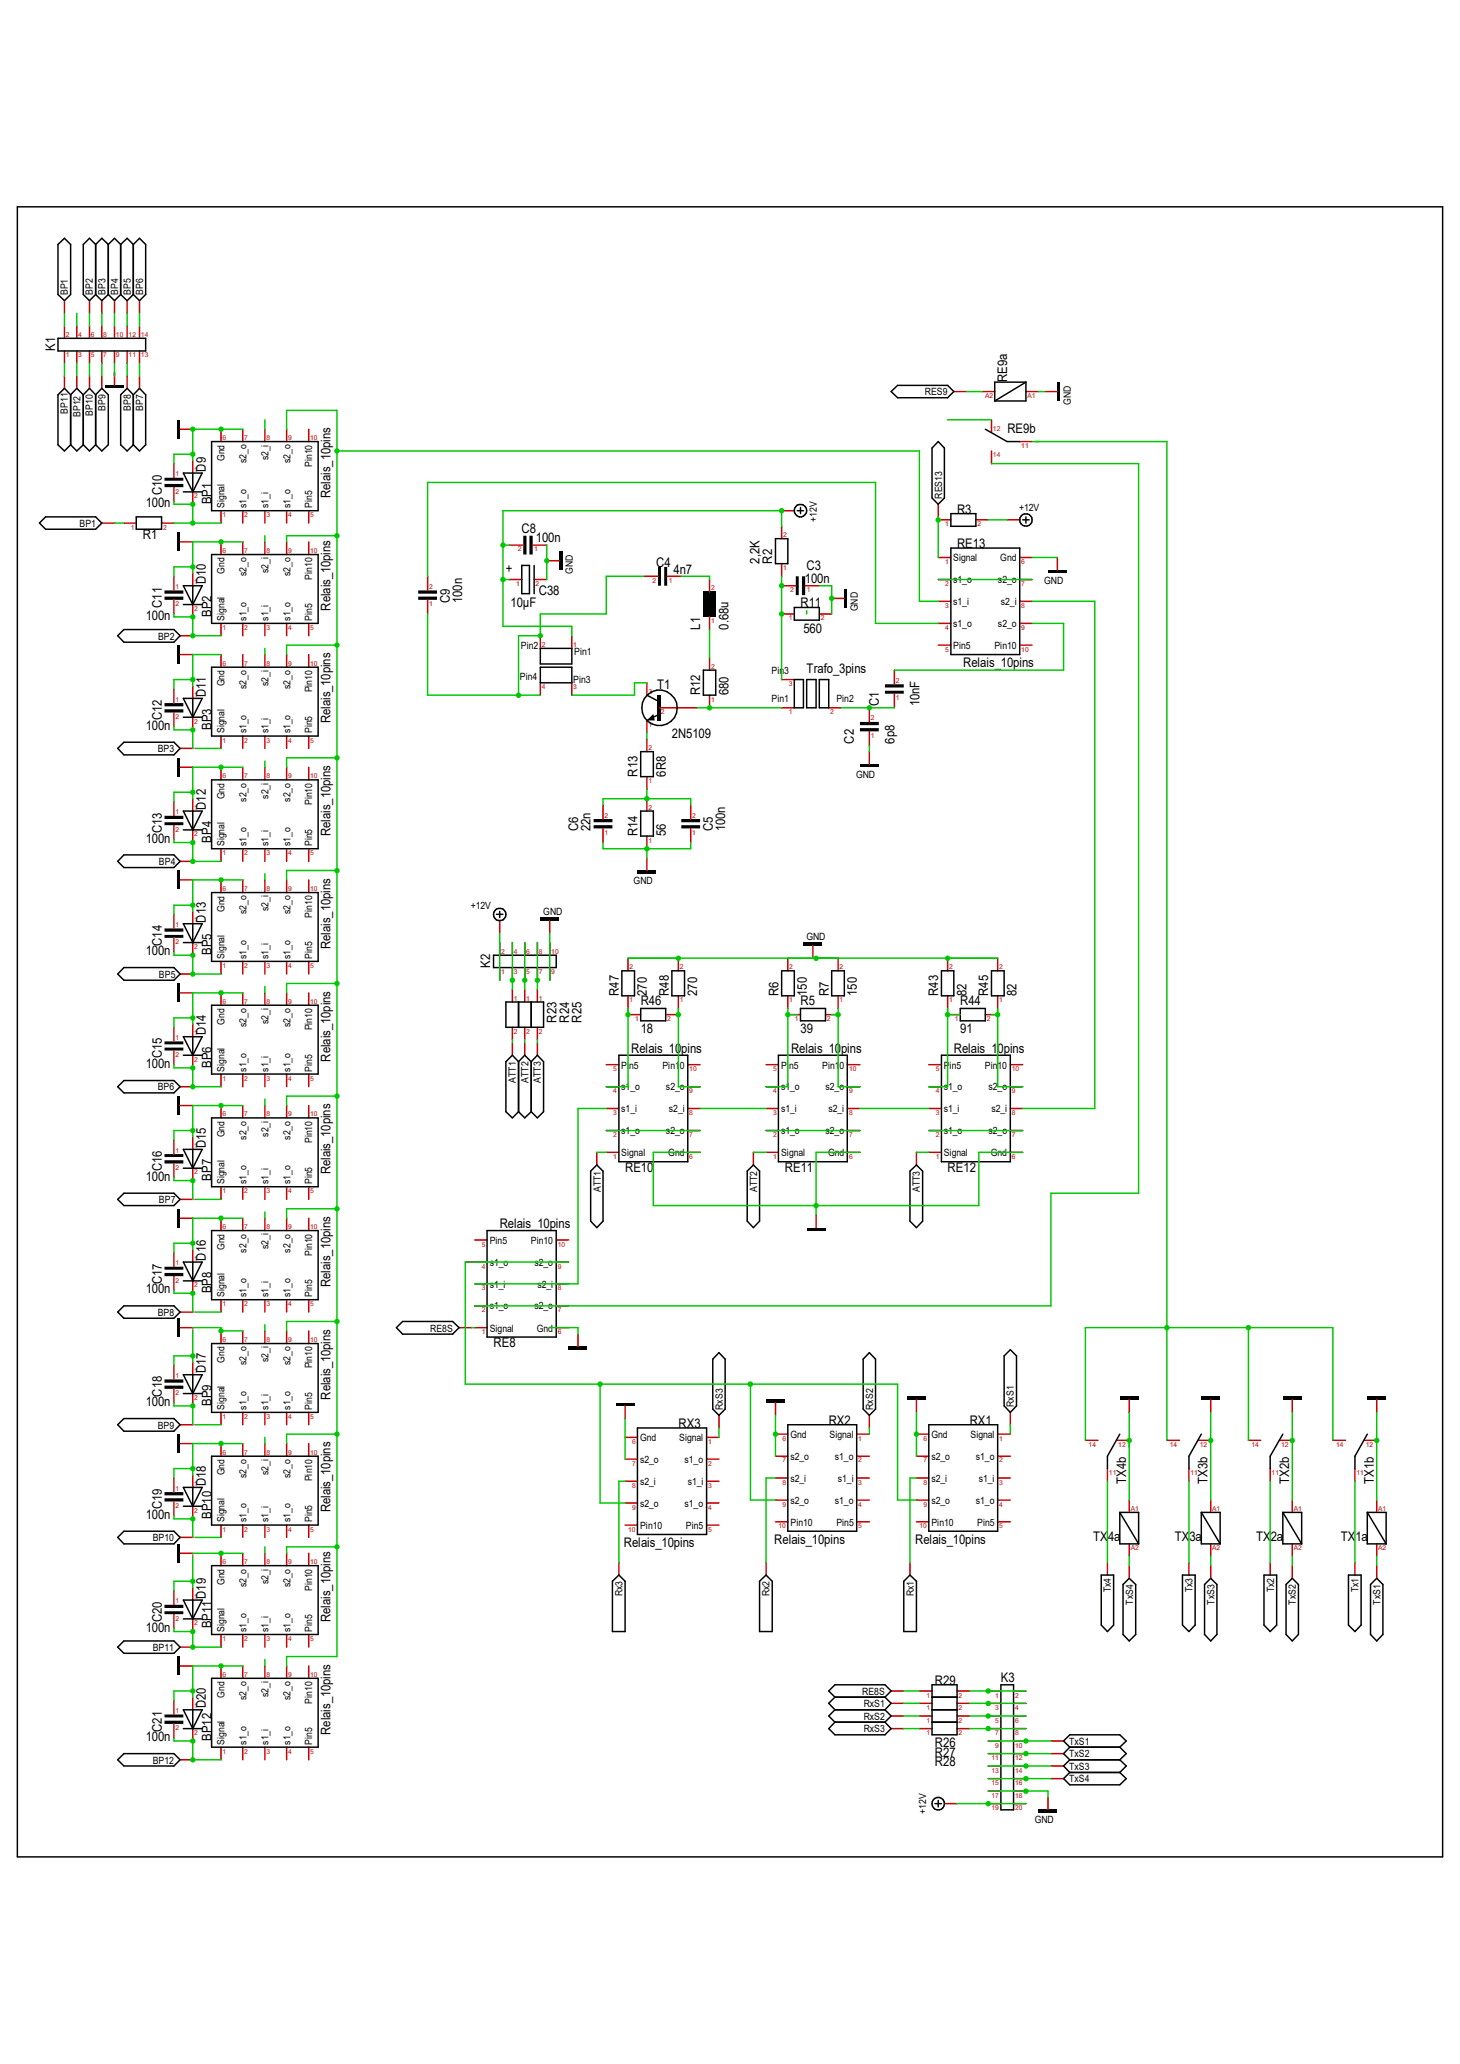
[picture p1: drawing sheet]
<svg xmlns="http://www.w3.org/2000/svg" width="210mm" height="297mm" viewBox="0 0 210 297" stroke-linecap="round" stroke-linejoin="round" font-family="sans-serif">
<defs><g id="words">
<g font-size="1.9" fill="#000001">
<text x="7.9" y="50.5" transform="rotate(-90 7.9 50.5)">K1</text>
<text x="144.9" y="55" transform="rotate(-90 144.9 55)">RE9a</text>
<text x="144.9" y="62.3">RE9b</text>
<text x="23.3" y="71.2" transform="rotate(-90 23.3 71.2)">C10</text>
<text x="29.6" y="67.9" transform="rotate(-90 29.6 67.9)">D9</text>
<text x="47.5" y="71.7" transform="rotate(-90 47.5 71.7)">Relais_10pins</text>
<text x="20.5" y="77.5">R1</text>
<text x="21" y="73">100n</text>
<text x="30.4" y="72.6" transform="rotate(-90 30.4 72.6)">BP1</text>
<text x="75" y="76.7">C8</text>
<text x="137.7" y="73.9">R3</text>
<text x="72.8" y="82.5">+</text>
<text x="77.1" y="78.1">100n</text>
<text x="94.4" y="81.7">C4</text>
<text x="96.9" y="82.6">4n7</text>
<text x="109.3" y="81.1" transform="rotate(-90 109.3 81.1)">2,2K</text>
<text x="111.1" y="81.1" transform="rotate(-90 111.1 81.1)">R2</text>
<text x="115.8" y="83.9">100n</text>
<text x="116" y="82.1">C3</text>
<text x="137.7" y="78.9">RE13</text>
<text x="21" y="89.2">100n</text>
<text x="23.3" y="87.5" transform="rotate(-90 23.3 87.5)">C11</text>
<text x="29.6" y="84.1" transform="rotate(-90 29.6 84.1)">D10</text>
<text x="30.4" y="88.8" transform="rotate(-90 30.4 88.8)">BP2</text>
<text x="47.5" y="87.9" transform="rotate(-90 47.5 87.9)">Relais_10pins</text>
<text x="64.7" y="86.8" transform="rotate(-90 64.7 86.8)">C9</text>
<text x="66.5" y="86.8" transform="rotate(-90 66.5 86.8)">100n</text>
<text x="73.4" y="87.4">10µF</text>
<text x="77.5" y="85.6">C38</text>
<text x="115.1" y="87.4">R11</text>
<text x="100.7" y="90.6" transform="rotate(-90 100.7 90.6)">L1</text>
<text x="104.8" y="90.6" transform="rotate(-90 104.8 90.6)">0.68u</text>
<text x="115.6" y="91.1">560</text>
<text x="29.6" y="100.3" transform="rotate(-90 29.6 100.3)">D11</text>
<text x="94.5" y="99.1">T1</text>
<text x="100.7" y="100" transform="rotate(-90 100.7 100)">R12</text>
<text x="104.8" y="100" transform="rotate(-90 104.8 100)">680</text>
<text x="116" y="96.9">Trafo_3pins</text>
<text x="126.4" y="101.6" transform="rotate(-90 126.4 101.6)">C1</text>
<text x="132.3" y="101.6" transform="rotate(-90 132.3 101.6)">10nF</text>
<text x="138.6" y="96">Relais_10pins</text>
<text x="21" y="105">100n</text>
<text x="23.3" y="103.7" transform="rotate(-90 23.3 103.7)">C12</text>
<text x="30.4" y="105" transform="rotate(-90 30.4 105)">BP3</text>
<text x="47.5" y="104.1" transform="rotate(-90 47.5 104.1)">Relais_10pins</text>
<text x="96.6" y="106.3">2N5109</text>
<text x="122.8" y="107" transform="rotate(-90 122.8 107)">C2</text>
<text x="128.7" y="107" transform="rotate(-90 128.7 107)">6p8</text>
<text x="91.7" y="111.8" transform="rotate(-90 91.7 111.8)">R13</text>
<text x="95.8" y="111.8" transform="rotate(-90 95.8 111.8)">6R8</text>
<text x="23.3" y="119.9" transform="rotate(-90 23.3 119.9)">C13</text>
<text x="29.6" y="116.5" transform="rotate(-90 29.6 116.5)">D12</text>
<text x="83.1" y="119.6" transform="rotate(-90 83.1 119.6)">C6</text>
<text x="85" y="119.6" transform="rotate(-90 85 119.6)">22n</text>
<text x="102.5" y="119.6" transform="rotate(-90 102.5 119.6)">C5</text>
<text x="104.3" y="119.6" transform="rotate(-90 104.3 119.6)">100n</text>
<text x="21" y="121.2">100n</text>
<text x="30.4" y="121.2" transform="rotate(-90 30.4 121.2)">BP4</text>
<text x="47.5" y="120.3" transform="rotate(-90 47.5 120.3)">Relais_10pins</text>
<text x="91.7" y="120.3" transform="rotate(-90 91.7 120.3)">R14</text>
<text x="95.8" y="120.3" transform="rotate(-90 95.8 120.3)">56</text>
<text x="21" y="137.5">100n</text>
<text x="23.3" y="136.1" transform="rotate(-90 23.3 136.1)">C14</text>
<text x="29.6" y="132.8" transform="rotate(-90 29.6 132.8)">D13</text>
<text x="30.4" y="137.5" transform="rotate(-90 30.4 137.5)">BP5</text>
<text x="47.5" y="136.6" transform="rotate(-90 47.5 136.6)">Relais_10pins</text>
<text x="70.5" y="139.2" transform="rotate(-90 70.5 139.2)">K2</text>
<text x="89" y="143.3" transform="rotate(-90 89 143.3)">R47</text>
<text x="93" y="143.3" transform="rotate(-90 93 143.3)">270</text>
<text x="96.2" y="143.3" transform="rotate(-90 96.2 143.3)">R48</text>
<text x="100.3" y="143.3" transform="rotate(-90 100.3 143.3)">270</text>
<text x="112" y="143.3" transform="rotate(-90 112 143.3)">R6</text>
<text x="116" y="143.3" transform="rotate(-90 116 143.3)">150</text>
<text x="119.2" y="143.3" transform="rotate(-90 119.2 143.3)">R7</text>
<text x="123.2" y="143.3" transform="rotate(-90 123.2 143.3)">150</text>
<text x="135" y="143.3" transform="rotate(-90 135 143.3)">R43</text>
<text x="139" y="143.3" transform="rotate(-90 139 143.3)">82</text>
<text x="142.2" y="143.3" transform="rotate(-90 142.2 143.3)">R45</text>
<text x="146.2" y="143.3" transform="rotate(-90 146.2 143.3)">82</text>
<text x="29.6" y="149" transform="rotate(-90 29.6 149)">D14</text>
<text x="80.1" y="147.1" transform="rotate(-90 80.1 147.1)">R23</text>
<text x="81.9" y="147.1" transform="rotate(-90 81.9 147.1)">R24</text>
<text x="83.7" y="147.1" transform="rotate(-90 83.7 147.1)">R25</text>
<text x="92.2" y="148.7">18</text>
<text x="92.2" y="144.7">R46</text>
<text x="115.1" y="148.7">39</text>
<text x="115.1" y="144.7">R5</text>
<text x="138.1" y="148.7">91</text>
<text x="138.1" y="144.7">R44</text>
<text x="21" y="153.7">100n</text>
<text x="23.3" y="152.3" transform="rotate(-90 23.3 152.3)">C15</text>
<text x="30.4" y="153.7" transform="rotate(-90 30.4 153.7)">BP6</text>
<text x="47.5" y="152.8" transform="rotate(-90 47.5 152.8)">Relais_10pins</text>
<text x="90.8" y="151.5">Relais_10pins</text>
<text x="113.8" y="151.5">Relais_10pins</text>
<text x="137.2" y="151.5">Relais_10pins</text>
<text x="29.6" y="165.2" transform="rotate(-90 29.6 165.2)">D15</text>
<text x="21" y="169.9">100n</text>
<text x="23.3" y="168.6" transform="rotate(-90 23.3 168.6)">C16</text>
<text x="30.4" y="169.9" transform="rotate(-90 30.4 169.9)">BP7</text>
<text x="47.5" y="169" transform="rotate(-90 47.5 169)">Relais_10pins</text>
<text x="89.9" y="168.6">RE10</text>
<text x="112.9" y="168.6">RE11</text>
<text x="136.3" y="168.6">RE12</text>
<text x="71.9" y="176.7">Relais_10pins</text>
<text x="23.3" y="184.8" transform="rotate(-90 23.3 184.8)">C17</text>
<text x="29.6" y="181.4" transform="rotate(-90 29.6 181.4)">D16</text>
<text x="47.5" y="185.2" transform="rotate(-90 47.5 185.2)">Relais_10pins</text>
<text x="21" y="186.1">100n</text>
<text x="30.4" y="186.1" transform="rotate(-90 30.4 186.1)">BP8</text>
<text x="29.6" y="197.6" transform="rotate(-90 29.6 197.6)">D17</text>
<text x="71" y="193.8">RE8</text>
<text x="21" y="202.3">100n</text>
<text x="23.3" y="201" transform="rotate(-90 23.3 201)">C18</text>
<text x="30.4" y="202.3" transform="rotate(-90 30.4 202.3)">BP9</text>
<text x="47.5" y="201.4" transform="rotate(-90 47.5 201.4)">Relais_10pins</text>
<text x="97.6" y="205.5">RX3</text>
<text x="119.2" y="205">RX2</text>
<text x="139.5" y="205">RX1</text>
<text x="29.6" y="213.8" transform="rotate(-90 29.6 213.8)">D18</text>
<text x="162" y="213.6" transform="rotate(-90 162 213.6)">TX4b</text>
<text x="173.7" y="213.6" transform="rotate(-90 173.7 213.6)">TX3b</text>
<text x="185.4" y="213.6" transform="rotate(-90 185.4 213.6)">TX2b</text>
<text x="197.6" y="213.6" transform="rotate(-90 197.6 213.6)">TX1b</text>
<text x="21" y="218.6">100n</text>
<text x="23.3" y="217.2" transform="rotate(-90 23.3 217.2)">C19</text>
<text x="30.4" y="218.6" transform="rotate(-90 30.4 218.6)">BP10</text>
<text x="47.5" y="217.6" transform="rotate(-90 47.5 217.6)">Relais_10pins</text>
<text x="157.3" y="221.8">TX4a</text>
<text x="169" y="221.8">TX3a</text>
<text x="180.7" y="221.8">TX2a</text>
<text x="192.9" y="221.8">TX1a</text>
<text x="89.7" y="222.6">Relais_10pins</text>
<text x="111.4" y="222.2">Relais_10pins</text>
<text x="131.7" y="222.2">Relais_10pins</text>
<text x="23.3" y="233.4" transform="rotate(-90 23.3 233.4)">C20</text>
<text x="29.6" y="230.1" transform="rotate(-90 29.6 230.1)">D19</text>
<text x="47.5" y="233.4" transform="rotate(-90 47.5 233.4)">Relais_10pins</text>
<text x="21" y="234.8">100n</text>
<text x="30.4" y="234.3" transform="rotate(-90 30.4 234.3)">BP11</text>
<text x="29.6" y="245.8" transform="rotate(-90 29.6 245.8)">D20</text>
<text x="134.5" y="242.4">R29</text>
<text x="144" y="242">K3</text>
<text x="21" y="250.5">100n</text>
<text x="23.3" y="249.2" transform="rotate(-90 23.3 249.2)">C21</text>
<text x="30.4" y="250.5" transform="rotate(-90 30.4 250.5)">BP12</text>
<text x="47.5" y="249.6" transform="rotate(-90 47.5 249.6)">Relais_10pins</text>
<text x="134.5" y="251.4">R26</text>
<text x="134.5" y="254.1">R28</text>
<text x="134.5" y="252.8">R27</text>
</g>
<g font-size="1.4" fill="#000001">
<text x="9.8" y="42.5" transform="rotate(-90 9.8 42.5)">BP1</text>
<text x="13.4" y="42.5" transform="rotate(-90 13.4 42.5)">BP2</text>
<text x="15.2" y="42.5" transform="rotate(-90 15.2 42.5)">BP3</text>
<text x="17" y="42.5" transform="rotate(-90 17 42.5)">BP4</text>
<text x="18.8" y="42.5" transform="rotate(-90 18.8 42.5)">BP5</text>
<text x="20.6" y="42.5" transform="rotate(-90 20.6 42.5)">BP6</text>
<text x="9.8" y="59.6" transform="rotate(-90 9.8 59.6)">BP11</text>
<text x="13.4" y="59.9" transform="rotate(-90 13.4 59.9)">BP10</text>
<text x="15.2" y="59.1" transform="rotate(-90 15.2 59.1)">BP9</text>
<text x="18.8" y="59.1" transform="rotate(-90 18.8 59.1)">BP8</text>
<text x="20.6" y="59.1" transform="rotate(-90 20.6 59.1)">BP7</text>
<text x="133" y="56.9">RES9</text>
<text x="154.1" y="58.2" transform="rotate(-90 154.1 58.2)">GND</text>
<text x="11.6" y="60" transform="rotate(-90 11.6 60)">BP12</text>
<text x="32.3" y="66.3" transform="rotate(-90 32.3 66.3)">Gnd</text>
<text x="35.5" y="66.7" transform="rotate(-90 35.5 66.7)">s2_o</text>
<text x="38.6" y="66.2" transform="rotate(-90 38.6 66.2)">s2_i</text>
<text x="41.8" y="66.7" transform="rotate(-90 41.8 66.7)">s2_o</text>
<text x="44.9" y="67.2" transform="rotate(-90 44.9 67.2)">Pin10</text>
<text x="135.5" y="71.8" transform="rotate(-90 135.5 71.8)">RES13</text>
<text x="11.4" y="75.8">BP1</text>
<text x="32.3" y="73.1" transform="rotate(-90 32.3 73.1)">Signal</text>
<text x="35.5" y="73.1" transform="rotate(-90 35.5 73.1)">s1_o</text>
<text x="38.6" y="73.1" transform="rotate(-90 38.6 73.1)">s1_i</text>
<text x="41.8" y="73.1" transform="rotate(-90 41.8 73.1)">s1_o</text>
<text x="44.9" y="73.1" transform="rotate(-90 44.9 73.1)">Pin5</text>
<text x="117.5" y="75.1" transform="rotate(-90 117.5 75.1)">+12V</text>
<text x="146.6" y="73.5">+12V</text>
<text x="32.3" y="82.5" transform="rotate(-90 32.3 82.5)">Gnd</text>
<text x="35.5" y="82.9" transform="rotate(-90 35.5 82.9)">s2_o</text>
<text x="38.6" y="82.5" transform="rotate(-90 38.6 82.5)">s2_i</text>
<text x="41.8" y="82.9" transform="rotate(-90 41.8 82.9)">s2_o</text>
<text x="44.9" y="83.4" transform="rotate(-90 44.9 83.4)">Pin10</text>
<text x="82.4" y="82.6" transform="rotate(-90 82.4 82.6)">GND</text>
<text x="137.1" y="83.9">s1_o</text>
<text x="137.1" y="80.8">Signal</text>
<text x="143.5" y="83.9">s2_o</text>
<text x="143.9" y="80.8">Gnd</text>
<text x="150.2" y="84">GND</text>
<text x="32.3" y="89.3" transform="rotate(-90 32.3 89.3)">Signal</text>
<text x="35.5" y="89.3" transform="rotate(-90 35.5 89.3)">s1_o</text>
<text x="38.6" y="89.3" transform="rotate(-90 38.6 89.3)">s1_i</text>
<text x="41.8" y="89.3" transform="rotate(-90 41.8 89.3)">s1_o</text>
<text x="44.9" y="89.3" transform="rotate(-90 44.9 89.3)">Pin5</text>
<text x="123.4" y="88" transform="rotate(-90 123.4 88)">GND</text>
<text x="137.1" y="87.1">s1_i</text>
<text x="144" y="87.1">s2_i</text>
<text x="22.7" y="92">BP2</text>
<text x="74.9" y="93.4">Pin2</text>
<text x="82.6" y="94.3">Pin1</text>
<text x="137.1" y="93.4">Pin5</text>
<text x="137.1" y="90.2">s1_o</text>
<text x="143" y="93.4">Pin10</text>
<text x="143.5" y="90.2">s2_o</text>
<text x="32.3" y="98.8" transform="rotate(-90 32.3 98.8)">Gnd</text>
<text x="35.5" y="99.1" transform="rotate(-90 35.5 99.1)">s2_o</text>
<text x="38.6" y="98.7" transform="rotate(-90 38.6 98.7)">s2_i</text>
<text x="41.8" y="99.1" transform="rotate(-90 41.8 99.1)">s2_o</text>
<text x="44.9" y="99.6" transform="rotate(-90 44.9 99.6)">Pin10</text>
<text x="74.8" y="97.9">Pin4</text>
<text x="82.5" y="98.3">Pin3</text>
<text x="111" y="97">Pin3</text>
<text x="111" y="101.1">Pin1</text>
<text x="120.3" y="101.1">Pin2</text>
<text x="32.3" y="105.5" transform="rotate(-90 32.3 105.5)">Signal</text>
<text x="35.5" y="105.5" transform="rotate(-90 35.5 105.5)">s1_o</text>
<text x="38.6" y="105.5" transform="rotate(-90 38.6 105.5)">s1_i</text>
<text x="41.8" y="105.5" transform="rotate(-90 41.8 105.5)">s1_o</text>
<text x="44.9" y="105.5" transform="rotate(-90 44.9 105.5)">Pin5</text>
<text x="22.7" y="108.2">BP3</text>
<text x="123.1" y="111.9">GND</text>
<text x="32.3" y="115" transform="rotate(-90 32.3 115)">Gnd</text>
<text x="35.5" y="115.4" transform="rotate(-90 35.5 115.4)">s2_o</text>
<text x="38.6" y="114.9" transform="rotate(-90 38.6 114.9)">s2_i</text>
<text x="41.8" y="115.4" transform="rotate(-90 41.8 115.4)">s2_o</text>
<text x="44.9" y="115.9" transform="rotate(-90 44.9 115.9)">Pin10</text>
<text x="22.9" y="124.5">BP4</text>
<text x="32.3" y="121.8" transform="rotate(-90 32.3 121.8)">Signal</text>
<text x="35.5" y="121.8" transform="rotate(-90 35.5 121.8)">s1_o</text>
<text x="38.6" y="121.8" transform="rotate(-90 38.6 121.8)">s1_i</text>
<text x="41.8" y="121.8" transform="rotate(-90 41.8 121.8)">s1_o</text>
<text x="44.9" y="121.8" transform="rotate(-90 44.9 121.8)">Pin5</text>
<text x="32.3" y="131.2" transform="rotate(-90 32.3 131.2)">Gnd</text>
<text x="35.5" y="131.6" transform="rotate(-90 35.5 131.6)">s2_o</text>
<text x="38.6" y="131.1" transform="rotate(-90 38.6 131.1)">s2_i</text>
<text x="41.8" y="131.6" transform="rotate(-90 41.8 131.6)">s2_o</text>
<text x="67.7" y="130.8">+12V</text>
<text x="78.1" y="131.6">GND</text>
<text x="91.1" y="127.3">GND</text>
<text x="44.9" y="132.1" transform="rotate(-90 44.9 132.1)">Pin10</text>
<text x="116" y="135.2">GND</text>
<text x="22.9" y="140.7">BP5</text>
<text x="32.3" y="138" transform="rotate(-90 32.3 138)">Signal</text>
<text x="35.5" y="138" transform="rotate(-90 35.5 138)">s1_o</text>
<text x="38.6" y="138" transform="rotate(-90 38.6 138)">s1_i</text>
<text x="41.8" y="138" transform="rotate(-90 41.8 138)">s1_o</text>
<text x="44.9" y="138" transform="rotate(-90 44.9 138)">Pin5</text>
<text x="32.3" y="147.4" transform="rotate(-90 32.3 147.4)">Gnd</text>
<text x="35.5" y="147.8" transform="rotate(-90 35.5 147.8)">s2_o</text>
<text x="38.6" y="147.4" transform="rotate(-90 38.6 147.4)">s2_i</text>
<text x="41.8" y="147.8" transform="rotate(-90 41.8 147.8)">s2_o</text>
<text x="44.9" y="148.3" transform="rotate(-90 44.9 148.3)">Pin10</text>
<text x="32.3" y="154.2" transform="rotate(-90 32.3 154.2)">Signal</text>
<text x="35.5" y="154.2" transform="rotate(-90 35.5 154.2)">s1_o</text>
<text x="38.6" y="154.2" transform="rotate(-90 38.6 154.2)">s1_i</text>
<text x="41.8" y="154.2" transform="rotate(-90 41.8 154.2)">s1_o</text>
<text x="44.9" y="154.2" transform="rotate(-90 44.9 154.2)">Pin5</text>
<text x="74.2" y="155.8" transform="rotate(-90 74.2 155.8)">ATT1</text>
<text x="76" y="155.8" transform="rotate(-90 76 155.8)">ATT2</text>
<text x="77.8" y="155.8" transform="rotate(-90 77.8 155.8)">ATT3</text>
<text x="89.4" y="153.8">Pin5</text>
<text x="95.3" y="153.8">Pin10</text>
<text x="112.3" y="153.8">Pin5</text>
<text x="118.3" y="153.8">Pin10</text>
<text x="135.8" y="153.8">Pin5</text>
<text x="141.7" y="153.8">Pin10</text>
<text x="22.7" y="156.9">BP6</text>
<text x="89.4" y="156.9">s1_o</text>
<text x="89.4" y="160.1">s1_i</text>
<text x="95.8" y="156.9">s2_o</text>
<text x="96.2" y="160.1">s2_i</text>
<text x="112.3" y="156.9">s1_o</text>
<text x="112.3" y="160.1">s1_i</text>
<text x="118.7" y="156.9">s2_o</text>
<text x="119.2" y="160.1">s2_i</text>
<text x="135.8" y="156.9">s1_o</text>
<text x="135.8" y="160.1">s1_i</text>
<text x="142.2" y="156.9">s2_o</text>
<text x="142.6" y="160.1">s2_i</text>
<text x="32.3" y="163.7" transform="rotate(-90 32.3 163.7)">Gnd</text>
<text x="35.5" y="164" transform="rotate(-90 35.5 164)">s2_o</text>
<text x="38.6" y="163.6" transform="rotate(-90 38.6 163.6)">s2_i</text>
<text x="41.8" y="164" transform="rotate(-90 41.8 164)">s2_o</text>
<text x="44.9" y="164.5" transform="rotate(-90 44.9 164.5)">Pin10</text>
<text x="89.4" y="163.2">s1_o</text>
<text x="89.4" y="166.4">Signal</text>
<text x="95.8" y="163.2">s2_o</text>
<text x="96.1" y="166.4">Gnd</text>
<text x="112.3" y="163.2">s1_o</text>
<text x="112.3" y="166.4">Signal</text>
<text x="118.7" y="163.2">s2_o</text>
<text x="119.1" y="166.4">Gnd</text>
<text x="135.8" y="163.2">s1_o</text>
<text x="135.8" y="166.4">Signal</text>
<text x="142.2" y="163.2">s2_o</text>
<text x="142.5" y="166.4">Gnd</text>
<text x="22.9" y="173.1">BP7</text>
<text x="32.3" y="170.4" transform="rotate(-90 32.3 170.4)">Signal</text>
<text x="35.5" y="170.4" transform="rotate(-90 35.5 170.4)">s1_o</text>
<text x="38.6" y="170.4" transform="rotate(-90 38.6 170.4)">s1_i</text>
<text x="41.8" y="170.4" transform="rotate(-90 41.8 170.4)">s1_o</text>
<text x="44.9" y="170.4" transform="rotate(-90 44.9 170.4)">Pin5</text>
<text x="86.4" y="171.6" transform="rotate(-90 86.4 171.6)">ATT1</text>
<text x="108.9" y="171.6" transform="rotate(-90 108.9 171.6)">ATT2</text>
<text x="132.3" y="171.6" transform="rotate(-90 132.3 171.6)">ATT3</text>
<text x="32.3" y="179.9" transform="rotate(-90 32.3 179.9)">Gnd</text>
<text x="38.6" y="179.8" transform="rotate(-90 38.6 179.8)">s2_i</text>
<text x="70.4" y="179">Pin5</text>
<text x="76.4" y="179">Pin10</text>
<text x="35.5" y="180.2" transform="rotate(-90 35.5 180.2)">s2_o</text>
<text x="41.8" y="180.2" transform="rotate(-90 41.8 180.2)">s2_o</text>
<text x="44.9" y="180.7" transform="rotate(-90 44.9 180.7)">Pin10</text>
<text x="70.4" y="182.1">s1_o</text>
<text x="70.4" y="185.3">s1_i</text>
<text x="76.9" y="182.1">s2_o</text>
<text x="77.3" y="185.3">s2_i</text>
<text x="22.7" y="189.4">BP8</text>
<text x="32.3" y="186.6" transform="rotate(-90 32.3 186.6)">Signal</text>
<text x="35.5" y="186.6" transform="rotate(-90 35.5 186.6)">s1_o</text>
<text x="38.6" y="186.6" transform="rotate(-90 38.6 186.6)">s1_i</text>
<text x="41.8" y="186.6" transform="rotate(-90 41.8 186.6)">s1_o</text>
<text x="44.9" y="186.6" transform="rotate(-90 44.9 186.6)">Pin5</text>
<text x="61.9" y="191.6">RE8S</text>
<text x="70.4" y="188.4">s1_o</text>
<text x="70.4" y="191.6">Signal</text>
<text x="76.9" y="188.4">s2_o</text>
<text x="77.2" y="191.6">Gnd</text>
<text x="32.3" y="196.1" transform="rotate(-90 32.3 196.1)">Gnd</text>
<text x="35.5" y="196.5" transform="rotate(-90 35.5 196.5)">s2_o</text>
<text x="38.6" y="196" transform="rotate(-90 38.6 196)">s2_i</text>
<text x="41.8" y="196.5" transform="rotate(-90 41.8 196.5)">s2_o</text>
<text x="44.9" y="196.9" transform="rotate(-90 44.9 196.9)">Pin10</text>
<text x="32.3" y="202.9" transform="rotate(-90 32.3 202.9)">Signal</text>
<text x="35.5" y="202.9" transform="rotate(-90 35.5 202.9)">s1_o</text>
<text x="38.6" y="202.9" transform="rotate(-90 38.6 202.9)">s1_i</text>
<text x="41.8" y="202.9" transform="rotate(-90 41.8 202.9)">s1_o</text>
<text x="44.9" y="202.9" transform="rotate(-90 44.9 202.9)">Pin5</text>
<text x="104" y="202.9" transform="rotate(-90 104 202.9)">RxS3</text>
<text x="125.6" y="202.9" transform="rotate(-90 125.6 202.9)">RxS2</text>
<text x="145.8" y="202.4" transform="rotate(-90 145.8 202.4)">RxS1</text>
<text x="22.7" y="205.6">BP9</text>
<text x="92.1" y="207.4">Gnd</text>
<text x="97.7" y="207.4">Signal</text>
<text x="113.7" y="206.9">Gnd</text>
<text x="119.3" y="206.9">Signal</text>
<text x="134" y="206.9">Gnd</text>
<text x="139.6" y="206.9">Signal</text>
<text x="32.3" y="212.3" transform="rotate(-90 32.3 212.3)">Gnd</text>
<text x="35.5" y="212.7" transform="rotate(-90 35.5 212.7)">s2_o</text>
<text x="38.6" y="212.3" transform="rotate(-90 38.6 212.3)">s2_i</text>
<text x="41.8" y="212.7" transform="rotate(-90 41.8 212.7)">s2_o</text>
<text x="44.9" y="213.2" transform="rotate(-90 44.9 213.2)">Pin10</text>
<text x="92.1" y="210.5">s2_o</text>
<text x="92.1" y="213.7">s2_i</text>
<text x="98.5" y="210.5">s1_o</text>
<text x="98.9" y="213.7">s1_i</text>
<text x="113.7" y="210.1">s2_o</text>
<text x="113.7" y="213.2">s2_i</text>
<text x="120.1" y="210.1">s1_o</text>
<text x="120.5" y="213.2">s1_i</text>
<text x="134" y="210.1">s2_o</text>
<text x="134" y="213.2">s2_i</text>
<text x="140.4" y="210.1">s1_o</text>
<text x="140.8" y="213.2">s1_i</text>
<text x="22" y="221.8">BP10</text>
<text x="32.3" y="219.1" transform="rotate(-90 32.3 219.1)">Signal</text>
<text x="35.5" y="219.1" transform="rotate(-90 35.5 219.1)">s1_o</text>
<text x="38.6" y="219.1" transform="rotate(-90 38.6 219.1)">s1_i</text>
<text x="41.8" y="219.1" transform="rotate(-90 41.8 219.1)">s1_o</text>
<text x="44.9" y="219.1" transform="rotate(-90 44.9 219.1)">Pin5</text>
<text x="92.1" y="216.8">s2_o</text>
<text x="92.1" y="220">Pin10</text>
<text x="98.5" y="216.8">s1_o</text>
<text x="98.7" y="220">Pin5</text>
<text x="113.7" y="216.4">s2_o</text>
<text x="113.7" y="219.5">Pin10</text>
<text x="120.1" y="216.4">s1_o</text>
<text x="120.3" y="219.5">Pin5</text>
<text x="134" y="216.4">s2_o</text>
<text x="134" y="219.5">Pin10</text>
<text x="140.4" y="216.4">s1_o</text>
<text x="140.6" y="219.5">Pin5</text>
<text x="38.6" y="228" transform="rotate(-90 38.6 228)">s2_i</text>
<text x="32.3" y="228.1" transform="rotate(-90 32.3 228.1)">Gnd</text>
<text x="35.5" y="228.4" transform="rotate(-90 35.5 228.4)">s2_o</text>
<text x="41.8" y="228.4" transform="rotate(-90 41.8 228.4)">s2_o</text>
<text x="44.9" y="228.9" transform="rotate(-90 44.9 228.9)">Pin10</text>
<text x="89.5" y="229.7" transform="rotate(-90 89.5 229.7)">Rx3</text>
<text x="110.7" y="229.7" transform="rotate(-90 110.7 229.7)">Rx2</text>
<text x="131.4" y="229.7" transform="rotate(-90 131.4 229.7)">Rx1</text>
<text x="159.8" y="229.1" transform="rotate(-90 159.8 229.1)">Tx4</text>
<text x="163" y="230.9" transform="rotate(-90 163 230.9)">TxS4</text>
<text x="171.5" y="229.1" transform="rotate(-90 171.5 229.1)">Tx3</text>
<text x="174.7" y="230.9" transform="rotate(-90 174.7 230.9)">TxS3</text>
<text x="183.3" y="229.1" transform="rotate(-90 183.3 229.1)">Tx2</text>
<text x="186.4" y="230.9" transform="rotate(-90 186.4 230.9)">TxS2</text>
<text x="195.4" y="229.1" transform="rotate(-90 195.4 229.1)">Tx1</text>
<text x="198.6" y="230.9" transform="rotate(-90 198.6 230.9)">TxS1</text>
<text x="22" y="237.5">BP11</text>
<text x="32.3" y="234.9" transform="rotate(-90 32.3 234.9)">Signal</text>
<text x="35.5" y="234.9" transform="rotate(-90 35.5 234.9)">s1_o</text>
<text x="38.6" y="234.9" transform="rotate(-90 38.6 234.9)">s1_i</text>
<text x="41.8" y="234.9" transform="rotate(-90 41.8 234.9)">s1_o</text>
<text x="44.9" y="234.9" transform="rotate(-90 44.9 234.9)">Pin5</text>
<text x="32.3" y="244.3" transform="rotate(-90 32.3 244.3)">Gnd</text>
<text x="35.5" y="244.6" transform="rotate(-90 35.5 244.6)">s2_o</text>
<text x="38.6" y="244.2" transform="rotate(-90 38.6 244.2)">s2_i</text>
<text x="41.8" y="244.6" transform="rotate(-90 41.8 244.6)">s2_o</text>
<text x="44.9" y="245.1" transform="rotate(-90 44.9 245.1)">Pin10</text>
<text x="124" y="243.8">RE8S</text>
<text x="124.2" y="245.7">RxS1</text>
<text x="32.3" y="251.1" transform="rotate(-90 32.3 251.1)">Signal</text>
<text x="35.5" y="251.1" transform="rotate(-90 35.5 251.1)">s1_o</text>
<text x="38.6" y="251.1" transform="rotate(-90 38.6 251.1)">s1_i</text>
<text x="41.8" y="251.1" transform="rotate(-90 41.8 251.1)">s1_o</text>
<text x="44.9" y="251.1" transform="rotate(-90 44.9 251.1)">Pin5</text>
<text x="124.2" y="249.3">RxS3</text>
<text x="124.2" y="247.5">RxS2</text>
<text x="153.8" y="251.1">TxS1</text>
<text x="22" y="253.8">BP12</text>
<text x="153.8" y="256.5">TxS4</text>
<text x="153.8" y="254.7">TxS3</text>
<text x="153.8" y="252.9">TxS2</text>
<text x="133.2" y="261" transform="rotate(-90 133.2 261)">+12V</text>
<text x="148.8" y="262.4">GND</text>
</g>
<g font-size="1" fill="#c80000">
<text x="9.5" y="51.4">1</text>
<text x="9.5" y="48.5">2</text>
<text x="11.3" y="48.5">4</text>
<text x="11.3" y="51.4">3</text>
<text x="13.1" y="48.5">6</text>
<text x="13.1" y="51.4">5</text>
<text x="14.9" y="48.5">8</text>
<text x="14.9" y="51.4">7</text>
<text x="16.7" y="51.4">9</text>
<text x="16.7" y="48.5">10</text>
<text x="18.5" y="48.5">12</text>
<text x="18.5" y="51.4">11</text>
<text x="20.3" y="48.5">14</text>
<text x="20.3" y="51.4">13</text>
<text x="141.7" y="57.3">A2</text>
<text x="147.8" y="57.3">A1</text>
<text x="32" y="63.3">6</text>
<text x="35.1" y="63.3">7</text>
<text x="38.3" y="63.3">8</text>
<text x="41.4" y="63.3">9</text>
<text x="44.6" y="63.3">10</text>
<text x="142.8" y="62">12</text>
<text x="142.8" y="65.8">14</text>
<text x="146.9" y="64.5">11</text>
<text x="25.2" y="71">2</text>
<text x="25.2" y="68.5">1</text>
<text x="27.9" y="71.7">2</text>
<text x="27.9" y="67.9">1</text>
<text x="18.8" y="76.2">1</text>
<text x="23.5" y="76.2">2</text>
<text x="32" y="74.4">1</text>
<text x="35.1" y="74.4">2</text>
<text x="38.3" y="74.4">3</text>
<text x="41.4" y="74.4">4</text>
<text x="44.6" y="74.4">5</text>
<text x="112.6" y="77.3">2</text>
<text x="136" y="75.7">1</text>
<text x="140.6" y="75.7">2</text>
<text x="32" y="79.6">6</text>
<text x="35.1" y="79.6">7</text>
<text x="38.3" y="79.6">8</text>
<text x="41.4" y="79.6">9</text>
<text x="44.6" y="79.6">10</text>
<text x="74.5" y="79.3">2</text>
<text x="76.8" y="79.3">1</text>
<text x="93.9" y="83.9">2</text>
<text x="96.2" y="83.9">1</text>
<text x="112.6" y="82">1</text>
<text x="136" y="81.2">1</text>
<text x="146.9" y="81.2">6</text>
<text x="25.2" y="87.3">2</text>
<text x="25.2" y="84.8">1</text>
<text x="27.9" y="87.9">2</text>
<text x="27.9" y="84.1">1</text>
<text x="61.7" y="84.8">2</text>
<text x="61.7" y="87.3">1</text>
<text x="74.3" y="84.3">1</text>
<text x="77" y="84.3">2</text>
<text x="102.3" y="89.7">1</text>
<text x="102.3" y="85">2</text>
<text x="113.5" y="89.3">1</text>
<text x="113.7" y="85.2">2</text>
<text x="116" y="85.2">1</text>
<text x="118.1" y="89.3">2</text>
<text x="136" y="87.5">3</text>
<text x="136" y="84.3">2</text>
<text x="146.9" y="84.3">7</text>
<text x="146.9" y="87.5">8</text>
<text x="32" y="95.8">6</text>
<text x="32" y="90.6">1</text>
<text x="35.1" y="95.8">7</text>
<text x="35.1" y="90.6">2</text>
<text x="38.3" y="95.8">8</text>
<text x="38.3" y="90.6">3</text>
<text x="41.4" y="95.8">9</text>
<text x="41.4" y="90.6">4</text>
<text x="44.6" y="95.8">10</text>
<text x="44.6" y="90.6">5</text>
<text x="77.9" y="93.1">2</text>
<text x="82.5" y="93.1">1</text>
<text x="136" y="93.8">5</text>
<text x="136" y="90.6">4</text>
<text x="146.9" y="90.6">9</text>
<text x="146.9" y="93.8">10</text>
<text x="25.2" y="101">1</text>
<text x="27.9" y="100.3">1</text>
<text x="77.9" y="99.2">4</text>
<text x="82.5" y="99.2">3</text>
<text x="93.3" y="99.8">3</text>
<text x="102.3" y="96.2">2</text>
<text x="102.3" y="101">1</text>
<text x="113.5" y="98.7">3</text>
<text x="128.9" y="98.3">2</text>
<text x="128.9" y="100.8">1</text>
<text x="25.2" y="103.5">2</text>
<text x="27.9" y="104.1">2</text>
<text x="32" y="106.9">1</text>
<text x="35.1" y="106.9">2</text>
<text x="38.3" y="106.9">3</text>
<text x="41.4" y="106.9">4</text>
<text x="44.6" y="106.9">5</text>
<text x="93.3" y="108">2</text>
<text x="93.3" y="104.6">1</text>
<text x="95.1" y="102.8">2</text>
<text x="113.5" y="102.8">1</text>
<text x="119.4" y="102.8">2</text>
<text x="125.3" y="103.7">2</text>
<text x="125.3" y="106.2">1</text>
<text x="32" y="112">6</text>
<text x="35.1" y="112">7</text>
<text x="38.3" y="112">8</text>
<text x="41.4" y="112">9</text>
<text x="44.6" y="112">10</text>
<text x="93.3" y="112.7">1</text>
<text x="25.2" y="119.7">2</text>
<text x="25.2" y="117.2">1</text>
<text x="27.9" y="116.5">1</text>
<text x="87" y="117.6">2</text>
<text x="93.3" y="116.5">2</text>
<text x="99.6" y="117.6">2</text>
<text x="27.9" y="120.4">2</text>
<text x="32" y="123.1">1</text>
<text x="35.1" y="123.1">2</text>
<text x="38.3" y="123.1">3</text>
<text x="41.4" y="123.1">4</text>
<text x="44.6" y="123.1">5</text>
<text x="87" y="120.1">1</text>
<text x="93.3" y="121.2">1</text>
<text x="99.6" y="120.1">1</text>
<text x="32" y="128.2">6</text>
<text x="35.1" y="128.2">7</text>
<text x="38.3" y="128.2">8</text>
<text x="41.4" y="128.2">9</text>
<text x="44.6" y="128.2">10</text>
<text x="25.2" y="135.9">2</text>
<text x="25.2" y="133.4">1</text>
<text x="27.9" y="136.6">2</text>
<text x="27.9" y="132.7">1</text>
<text x="72.1" y="137.3">2</text>
<text x="73.9" y="137.3">4</text>
<text x="75.7" y="137.3">6</text>
<text x="77.5" y="137.3">8</text>
<text x="79.3" y="137.3">10</text>
<text x="32" y="139.3">1</text>
<text x="35.1" y="139.3">2</text>
<text x="38.3" y="139.3">3</text>
<text x="41.4" y="139.3">4</text>
<text x="44.6" y="139.3">5</text>
<text x="72.1" y="140.2">1</text>
<text x="73.9" y="144">1</text>
<text x="73.9" y="140.2">3</text>
<text x="75.7" y="144">1</text>
<text x="75.7" y="140.2">5</text>
<text x="77.5" y="144">1</text>
<text x="77.5" y="140.2">7</text>
<text x="79.3" y="140.2">9</text>
<text x="90.6" y="139.5">2</text>
<text x="97.8" y="139.5">2</text>
<text x="113.5" y="139.5">2</text>
<text x="120.8" y="139.5">2</text>
<text x="136.5" y="139.5">2</text>
<text x="143.7" y="139.5">2</text>
<text x="25.2" y="149.7">1</text>
<text x="27.9" y="149">1</text>
<text x="32" y="144.4">6</text>
<text x="35.1" y="144.4">7</text>
<text x="38.3" y="144.4">8</text>
<text x="41.4" y="144.4">9</text>
<text x="44.6" y="144.4">10</text>
<text x="73.9" y="148.7">2</text>
<text x="75.7" y="148.7">2</text>
<text x="77.5" y="148.7">2</text>
<text x="90.6" y="144.2">1</text>
<text x="91.4" y="146.9">1</text>
<text x="96" y="146.9">2</text>
<text x="97.8" y="144.2">1</text>
<text x="113.5" y="144.2">1</text>
<text x="114.3" y="146.9">1</text>
<text x="119" y="146.9">2</text>
<text x="120.8" y="144.2">1</text>
<text x="136.5" y="144.2">1</text>
<text x="137.3" y="146.9">1</text>
<text x="141.9" y="146.9">2</text>
<text x="143.7" y="144.2">1</text>
<text x="25.2" y="152.1">2</text>
<text x="27.9" y="152.8">2</text>
<text x="32" y="155.5">1</text>
<text x="35.1" y="155.5">2</text>
<text x="38.3" y="155.5">3</text>
<text x="41.4" y="155.5">4</text>
<text x="44.6" y="155.5">5</text>
<text x="88.2" y="154.1">5</text>
<text x="99.1" y="154.1">10</text>
<text x="111.2" y="154.1">5</text>
<text x="122.1" y="154.1">10</text>
<text x="134.6" y="154.1">5</text>
<text x="145.5" y="154.1">10</text>
<text x="32" y="160.7">6</text>
<text x="35.1" y="160.7">7</text>
<text x="38.3" y="160.7">8</text>
<text x="41.4" y="160.7">9</text>
<text x="44.6" y="160.7">10</text>
<text x="88.2" y="157.3">4</text>
<text x="88.2" y="160.5">3</text>
<text x="99.1" y="160.5">8</text>
<text x="99.1" y="157.3">9</text>
<text x="111.2" y="157.3">4</text>
<text x="111.2" y="160.5">3</text>
<text x="122.1" y="160.5">8</text>
<text x="122.1" y="157.3">9</text>
<text x="134.6" y="157.3">4</text>
<text x="134.6" y="160.5">3</text>
<text x="145.5" y="160.5">8</text>
<text x="145.5" y="157.3">9</text>
<text x="25.2" y="165.9">1</text>
<text x="27.9" y="165.2">1</text>
<text x="88.2" y="163.6">2</text>
<text x="88.2" y="166.8">1</text>
<text x="99.1" y="166.8">6</text>
<text x="99.1" y="163.6">7</text>
<text x="111.2" y="163.6">2</text>
<text x="111.2" y="166.8">1</text>
<text x="122.1" y="166.8">6</text>
<text x="122.1" y="163.6">7</text>
<text x="134.6" y="163.6">2</text>
<text x="134.6" y="166.8">1</text>
<text x="145.5" y="166.8">6</text>
<text x="145.5" y="163.6">7</text>
<text x="25.2" y="168.3">2</text>
<text x="27.9" y="169">2</text>
<text x="32" y="171.7">1</text>
<text x="35.1" y="171.7">2</text>
<text x="38.3" y="171.7">3</text>
<text x="41.4" y="171.7">4</text>
<text x="44.6" y="171.7">5</text>
<text x="32" y="176.9">6</text>
<text x="35.1" y="176.9">7</text>
<text x="38.3" y="176.9">8</text>
<text x="41.4" y="176.9">9</text>
<text x="44.6" y="176.9">10</text>
<text x="69.3" y="179.4">5</text>
<text x="80.2" y="179.4">10</text>
<text x="25.2" y="184.6">2</text>
<text x="25.2" y="182.1">1</text>
<text x="27.9" y="185.2">2</text>
<text x="27.9" y="181.4">1</text>
<text x="69.3" y="182.6">4</text>
<text x="69.3" y="185.7">3</text>
<text x="80.2" y="185.7">8</text>
<text x="80.2" y="182.6">9</text>
<text x="32" y="187.9">1</text>
<text x="35.1" y="187.9">2</text>
<text x="38.3" y="187.9">3</text>
<text x="41.4" y="187.9">4</text>
<text x="44.6" y="187.9">5</text>
<text x="69.3" y="188.9">2</text>
<text x="69.3" y="192">1</text>
<text x="80.2" y="192">6</text>
<text x="80.2" y="188.9">7</text>
<text x="27.9" y="197.6">1</text>
<text x="32" y="193.1">6</text>
<text x="35.1" y="193.1">7</text>
<text x="38.3" y="193.1">8</text>
<text x="41.4" y="193.1">9</text>
<text x="44.6" y="193.1">10</text>
<text x="25.2" y="200.8">2</text>
<text x="25.2" y="198.3">1</text>
<text x="27.9" y="201.5">2</text>
<text x="32" y="209.3">6</text>
<text x="32" y="204.1">1</text>
<text x="35.1" y="209.3">7</text>
<text x="35.1" y="204.1">2</text>
<text x="38.3" y="209.3">8</text>
<text x="38.3" y="204.1">3</text>
<text x="41.4" y="209.3">9</text>
<text x="41.4" y="204.1">4</text>
<text x="44.6" y="209.3">10</text>
<text x="44.6" y="204.1">5</text>
<text x="90.9" y="207.8">6</text>
<text x="101.9" y="207.8">1</text>
<text x="112.6" y="207.3">6</text>
<text x="123.4" y="207.3">1</text>
<text x="132.8" y="207.3">6</text>
<text x="143.7" y="207.3">1</text>
<text x="156.6" y="208.2">14</text>
<text x="160.9" y="208.2">12</text>
<text x="168.3" y="208.2">14</text>
<text x="172.6" y="208.2">12</text>
<text x="180" y="208.2">14</text>
<text x="184.3" y="208.2">12</text>
<text x="192.2" y="208.2">14</text>
<text x="196.5" y="208.2">12</text>
<text x="25.2" y="214.5">1</text>
<text x="27.9" y="213.8">1</text>
<text x="90.9" y="210.9">7</text>
<text x="90.9" y="214.1">8</text>
<text x="101.9" y="214.1">3</text>
<text x="101.9" y="210.9">2</text>
<text x="112.6" y="210.4">7</text>
<text x="112.6" y="213.6">8</text>
<text x="123.4" y="213.6">3</text>
<text x="123.4" y="210.4">2</text>
<text x="132.8" y="210.4">7</text>
<text x="132.8" y="213.6">8</text>
<text x="143.7" y="213.6">3</text>
<text x="143.7" y="210.4">2</text>
<text x="159.5" y="212.3">11</text>
<text x="171.2" y="212.3">11</text>
<text x="182.9" y="212.3">11</text>
<text x="195.1" y="212.3">11</text>
<text x="25.2" y="217">2</text>
<text x="27.9" y="217.7">2</text>
<text x="32" y="220.4">1</text>
<text x="35.1" y="220.4">2</text>
<text x="38.3" y="220.4">3</text>
<text x="41.4" y="220.4">4</text>
<text x="44.6" y="220.4">5</text>
<text x="90.3" y="220.4">10</text>
<text x="90.9" y="217.2">9</text>
<text x="101.9" y="220.4">5</text>
<text x="101.9" y="217.2">4</text>
<text x="112" y="219.9">10</text>
<text x="112.6" y="216.8">9</text>
<text x="123.4" y="219.9">5</text>
<text x="123.4" y="216.8">4</text>
<text x="132.3" y="219.9">10</text>
<text x="132.8" y="216.8">9</text>
<text x="143.7" y="219.9">5</text>
<text x="143.7" y="216.8">4</text>
<text x="162.6" y="217.4">A1</text>
<text x="174.4" y="217.4">A1</text>
<text x="186.1" y="217.4">A1</text>
<text x="198.2" y="217.4">A1</text>
<text x="32" y="225.1">6</text>
<text x="35.1" y="225.1">7</text>
<text x="38.3" y="225.1">8</text>
<text x="41.4" y="225.1">9</text>
<text x="44.6" y="225.1">10</text>
<text x="162.6" y="223.1">A2</text>
<text x="174.4" y="223.1">A2</text>
<text x="186.1" y="223.1">A2</text>
<text x="198.2" y="223.1">A2</text>
<text x="25.2" y="233.2">2</text>
<text x="25.2" y="230.7">1</text>
<text x="27.9" y="233.9">2</text>
<text x="27.9" y="230.1">1</text>
<text x="32" y="236.1">1</text>
<text x="35.1" y="236.1">2</text>
<text x="38.3" y="236.1">3</text>
<text x="41.4" y="236.1">4</text>
<text x="44.6" y="236.1">5</text>
<text x="27.9" y="245.8">1</text>
<text x="32" y="241.3">6</text>
<text x="35.1" y="241.3">7</text>
<text x="38.3" y="241.3">8</text>
<text x="41.4" y="241.3">9</text>
<text x="44.6" y="241.3">10</text>
<text x="133.3" y="244.3">1</text>
<text x="137.9" y="244.3">2</text>
<text x="143.2" y="244.3">1</text>
<text x="146" y="244.3">2</text>
<text x="25.2" y="249">2</text>
<text x="25.2" y="246.5">1</text>
<text x="27.9" y="249.7">2</text>
<text x="133.3" y="249.7">1</text>
<text x="133.3" y="247.9">1</text>
<text x="133.3" y="246.1">1</text>
<text x="137.9" y="249.7">2</text>
<text x="137.9" y="247.9">2</text>
<text x="137.9" y="246.1">2</text>
<text x="143.2" y="251.5">9</text>
<text x="143.2" y="249.7">7</text>
<text x="143.2" y="247.9">5</text>
<text x="143.2" y="246.1">3</text>
<text x="146" y="251.5">10</text>
<text x="146" y="249.7">8</text>
<text x="146" y="247.9">6</text>
<text x="146" y="246.1">4</text>
<text x="32" y="252.4">1</text>
<text x="35.1" y="252.4">2</text>
<text x="38.3" y="252.4">3</text>
<text x="41.4" y="252.4">4</text>
<text x="44.6" y="252.4">5</text>
<text x="142.6" y="256.9">15</text>
<text x="142.6" y="255.1">13</text>
<text x="142.6" y="253.3">11</text>
<text x="146" y="256.9">16</text>
<text x="146" y="255.1">14</text>
<text x="146" y="253.3">12</text>
<text x="142.6" y="260.5">19</text>
<text x="142.6" y="258.7">17</text>
<text x="146" y="260.5">20</text>
<text x="146" y="258.7">18</text>
</g>
</g></defs>
<g fill="none" stroke="#000001" stroke-width=".21">
<path d="M2.5 29.8h205v237.4h-205zM128.2 56.3l.9-.8h7.2l.9 .8-.9 .9h-7.2zM19.6 74.4h3.6v1.8h-3.6zM135 63.5l.8 1v7.2l-.8 .9-.9-.9v-7.2zM136.8 73.9h3.6v1.8h-3.6zM147.1 74.8h.9M147.6 74.4v.9M75.1 81.4h1.1v4h-1.1zM76.8 81.4v4M114.3 97.8h1.3v4.1h-1.3zM116 97.8h1.4v4.1h-1.4zM117.9 97.8h1.3v4.1h-1.3z"/>
<path d="M89.5 139.7h1.8v3.6h-1.8zM96.6 139.7h1.9v3.6h-1.9zM135.4 139.7h1.8v3.6h-1.8zM142.6 139.7h1.8v3.6h-1.8zM92.2 145.1h3.6v1.8h-3.6zM138.1 145.1h3.6v1.8h-3.6zM26.4 248.8h2.7M26.4 246h2.7l-1.4 2.8zM27.7 246v2.8"/>
<circle cx="147.6" cy="74.8" r=".89"/>
</g>
<g fill="none" stroke="#c80000" stroke-width=".21">
<path d="M16.5 53.6v1.9M137.2 56.3h1.8M150.3 56.3h1.8M17.8 75.3h1.8M23.2 75.3h1.8M135 72.6v1.8M135 74.8h1.8M140.4 74.8h1.8M144.9 74.8h1.8M73.2 83.4h1.9M76.8 83.4h1.9M112.4 97.8h1.9"/>
<path d="M112.4 101.9h1.9M119.2 101.9h1.8M90.3 137.9v1.8M97.6 137.9v1.8M136.3 137.9v1.8M143.5 137.9v1.8M90.3 143.3v1.8M90.3 146h1.9M95.8 146h1.8M97.6 143.3v1.8M136.3 146h1.8M136.3 143.3v1.8"/>
<path d="M141.7 146h1.8M143.5 143.3v1.8M27.7 244.2v1.8M27.7 248.8v1.7"/>
</g>
<path d="M15.1 55.7h2.7M152.3 55v2.7" fill="none" stroke="#000001" stroke-width=".42"/>
<path d="M23.7 247.6h2.7v.5h-2.7zM23.7 246.7h2.7v.4h-2.7z" fill-rule="evenodd" fill="#000001"/>
<path d="M27.7 228.5v1.8M27.7 233v1.8M25 244.7v2M25 248.1v2" fill="none" stroke="#c80000" stroke-width=".21"/>
<path d="M26.4 233h2.7M26.4 230.3h2.7l-1.4 2.7zM27.7 230.3v2.7" fill="none" stroke="#000001" stroke-width=".21"/>
<path d="M23.7 231.9h2.7v.4h-2.7zM23.7 230.9h2.7v.5h-2.7z" fill-rule="evenodd" fill="#000001"/>
<path d="M27.7 212.3v1.7M27.7 216.7v1.9M25 228.9v2M25 232.3v2" fill="none" stroke="#c80000" stroke-width=".21"/>
<path d="M26.4 216.7h2.7M26.4 214h2.7l-1.4 2.7zM27.7 214v2.7" fill="none" stroke="#000001" stroke-width=".21"/>
<path d="M23.7 215.6h2.7v.5h-2.7zM23.7 214.7h2.7v.5h-2.7z" fill-rule="evenodd" fill="#000001"/>
<path d="M27.7 196v1.8M25 212.7v2M25 216.1v2M27.7 200.5v1.8" fill="none" stroke="#c80000" stroke-width=".21"/>
<path d="M26.4 197.8h2.7l-1.4 2.7zM27.7 197.8v2.7M26.4 200.5h2.7" fill="none" stroke="#000001" stroke-width=".21"/>
<path d="M23.7 199.4h2.7v.5h-2.7zM23.7 198.5h2.7v.5h-2.7z" fill-rule="evenodd" fill="#000001"/>
<path d="M27.7 179.8v1.8M25 196.5v2M25 199.9v2M27.7 184.3v1.8" fill="none" stroke="#c80000" stroke-width=".21"/>
<path d="M26.4 184.3h2.7M26.4 181.6h2.7l-1.4 2.7zM27.7 181.6v2.7" fill="none" stroke="#000001" stroke-width=".21"/>
<path d="M23.7 183.2h2.7v.4h-2.7zM23.7 182.3h2.7v.4h-2.7z" fill-rule="evenodd" fill="#000001"/>
<path d="M27.7 163.6v1.8M27.7 168.1v1.8M25 180.3v2M25 183.6v2.1" fill="none" stroke="#c80000" stroke-width=".21"/>
<path d="M26.4 168.1h2.7M26.4 165.4h2.7l-1.4 2.7zM27.7 165.4v2.7" fill="none" stroke="#000001" stroke-width=".21"/>
<path d="M23.7 167h2.7v.4h-2.7zM23.7 166.1h2.7v.4h-2.7z" fill-rule="evenodd" fill="#000001"/>
<path d="M27.7 147.4v1.8M27.7 151.8v1.9M25 164v2.1M25 167.4v2" fill="none" stroke="#c80000" stroke-width=".21"/>
<path d="M26.4 151.8h2.7M26.4 149.2h2.7l-1.4 2.6zM27.7 149.2v2.6" fill="none" stroke="#000001" stroke-width=".21"/>
<path d="M23.7 150.7h2.7v.5h-2.7zM23.7 149.9h2.7v.4h-2.7z" fill-rule="evenodd" fill="#000001"/>
<path d="M27.7 131.1v1.8M27.7 135.6v1.9M25 147.8v2.1M25 151.2v2" fill="none" stroke="#c80000" stroke-width=".21"/>
<path d="M26.4 135.6h2.7M26.4 132.9h2.7l-1.4 2.7zM27.7 132.9v2.7" fill="none" stroke="#000001" stroke-width=".21"/>
<path d="M23.7 134.5h2.7v.5h-2.7zM23.7 133.6h2.7v.5h-2.7z" fill-rule="evenodd" fill="#000001"/>
<path d="M27.7 114.9v1.8M27.7 119.4v1.8M25 131.6v2M25 135v2" fill="none" stroke="#c80000" stroke-width=".21"/>
<path d="M26.4 119.4h2.7M26.4 116.7h2.7l-1.4 2.7zM27.7 116.7v2.7" fill="none" stroke="#000001" stroke-width=".21"/>
<path d="M23.7 118.3h2.7v.4h-2.7zM23.7 117.4h2.7v.5h-2.7z" fill-rule="evenodd" fill="#000001"/>
<path d="M27.7 98.7v1.8M25 115.4v2M25 118.7v2.1M27.7 103.2v1.8" fill="none" stroke="#c80000" stroke-width=".21"/>
<path d="M26.4 103.2h2.7M26.4 100.5h2.7l-1.4 2.7zM27.7 100.5v2.7" fill="none" stroke="#000001" stroke-width=".21"/>
<path d="M23.7 102.1h2.7v.4h-2.7zM23.7 101.2h2.7v.4h-2.7z" fill-rule="evenodd" fill="#000001"/>
<path d="M25 99.1v2.1M27.7 82.5v1.8M27.7 87v1.8M25 102.5v2.1" fill="none" stroke="#c80000" stroke-width=".21"/>
<path d="M26.4 87h2.7M26.4 84.3h2.7l-1.4 2.7zM27.7 84.3v2.7" fill="none" stroke="#000001" stroke-width=".21"/>
<path d="M23.7 85.9h2.7v.4h-2.7zM23.7 85h2.7v.4h-2.7z" fill-rule="evenodd" fill="#000001"/>
<path d="M27.7 66.3v1.8M27.7 70.8v1.8M25 82.9v2.1M25 86.3v2" fill="none" stroke="#c80000" stroke-width=".21"/>
<path d="M26.4 70.8h2.7M26.4 68.1h2.7l-1.4 2.7zM27.7 68.1v2.7" fill="none" stroke="#000001" stroke-width=".21"/>
<path d="M23.7 69.6h2.7v.5h-2.7zM23.7 68.7h2.7v.5h-2.7z" fill-rule="evenodd" fill="#000001"/>
<path d="M25 66.7v2M25 70.1v2" fill="none" stroke="#c80000" stroke-width=".21"/>
<path d="M149.4 260.4h2.7v.5h-2.7z" fill-rule="evenodd" fill="#000001"/>
<g fill="none" stroke="#c80000" stroke-width=".21">
<path d="M73.7 150.1v1.7M75.5 150.1v1.7M77.3 150.1v1.7M85.9 165.8v1.8M108.4 165.8v1.8M131.8 165.8v1.8M66 191.1h1.8M103.4 203.7v1.8M125.1 203.7v1.8M145.3 203.2v1.8M162.4 225.3v1.8M174.2 225.3v1.8"/>
<path d="M185.9 225.3v1.8M198 225.3v1.8M128.2 243.3h1.8M128.2 248.8h1.8M128.2 246.9h1.8M128.2 245.1h1.8M132.2 243.3h1.9M132.2 248.8h1.9M132.2 246.9h1.9M132.2 245.1h1.9M135.8 259.5h1.9M137.7 243.3h1.8"/>
<path d="M137.7 248.8h1.8M137.7 246.9h1.8M137.7 245.1h1.8M142.2 259.5h1.8M142.2 255.9h1.8M142.2 254.1h1.8M142.2 252.3h1.8M142.2 250.5h1.8M142.2 243.3h1.8M142.2 248.8h1.8M142.2 246.9h1.8M142.2 245.1h1.8"/>
<path d="M142.2 257.7h1.8M145.8 259.5h1.8M145.8 255.9h1.8M145.8 254.1h1.8M145.8 252.3h1.8M145.8 250.5h1.8M145.8 243.3h1.8M145.8 248.8h1.8M145.8 246.9h1.8M145.8 245.1h1.8M145.8 257.7h1.8M150.7 258.7v1.7"/>
<path d="M151.2 255.9h1.8M151.2 254.1h1.8M151.2 252.3h1.8M151.2 250.5h1.8"/>
</g>
<g fill="none" stroke="#000001" stroke-width=".21">
<path d="M74.6 160l.9 .9 .9-.9M74.6 152.8l.9-1 .9 1M74.6 152.8v7.2M74.6 152.8l-.9-1-.9 1v7.2l.9 .9 .9-.9M76.4 152.8l.9-1 .9 1v7.2l-.9 .9-.9-.9M76.4 152.8v7.2M85.9 167.6l.8 .9v7.2l-.8 1-.9-1v-7.2zM108.4 167.6l.9 .9v7.2l-.9 1-.9-1v-7.2zM130.9 168.5l.9-.9 .9 .9v7.2l-.9 1-.9-1zM57.9 190.2h7.2l.9 .9-.9 .9h-7.2l-.9-.9zM103.4 194.6l.9 1v7.2l-.9 .9-.9-.9v-7.2zM125.1 194.6l.8 1v7.2l-.8 .9-.9-.9v-7.2z"/>
<path d="M144.4 195.1l.9-.9 .9 .9v7.2l-.9 .9-.9-.9zM161.5 228l.9-.9 1 .9v7.2l-1 .9-.9-.9zM173.3 228l.9-.9 .8 .9v7.2l-.8 .9-.9-.9zM185 228l.9-.9 .9 .9v7.2l-.9 .9-.9-.9zM197.1 228l.9-.9 .9 .9v7.2l-.9 .9-.9-.9zM120.1 247.8l-.9 1 .9 .8h7.2l.9-.8-.9-1M120.1 244.2l-.9-.9 .9-.9h7.2l.9 .9-.9 .9M120.1 244.2h7.2M120.1 247.8h7.2M120.1 246l-.9 .9 .9 .9M120.1 246h7.2M120.1 244.2l-.9 .9 .9 .9"/>
<path d="M127.3 246l.9 .9-.9 .9M127.3 244.2l.9 .9-.9 .9M134.1 242.4h3.6v7.2h-3.6zM134.1 244.2h3.6M134.1 247.8h3.6M134.1 246h3.6M134.5 259.5h.9M135 259.1v.9M144 242.4h1.8v18h-1.8zM153.9 255.1l-.9 .8 .9 .9h7.2l.9-.9-.9-.8M153.9 255.1h7.2M153.9 253.2l-.9 .9 .9 1"/>
<path d="M153.9 253.2h7.2M153.9 251.4l-.9 .9 .9 .9M153.9 251.4h7.2M153.9 251.4l-.9-.9 .9-.9h7.2l.9 .9-.9 .9M161.1 253.2l.9 .9-.9 1M161.1 251.4l.9 .9-.9 .9"/>
<circle cx="135" cy="259.5" r=".9"/>
</g>
<path d="M77.7 132h2.7v.5h-2.7z" fill-rule="evenodd" fill="#000001"/>
<g fill="none" stroke="#c80000" stroke-width=".21">
<path d="M9.3 43.3v1.8M9.3 46.9v1.8M9.3 50.5v1.8M9.3 54.1v1.8M11 46.9v1.8M11 50.5v1.8M11 54.1v1.8M12.9 43.3v1.8M12.9 46.9v1.8M12.9 50.5v1.8M12.9 54.1v1.8M14.6 43.3v1.8"/>
<path d="M14.6 46.9v1.8M14.6 50.5v1.8M14.6 54.1v1.8M16.5 43.3v1.8M16.5 46.9v1.8M16.5 50.5v1.8M18.3 43.3v1.8M18.3 46.9v1.8M18.3 50.5v1.8M18.3 54.1v1.8M20.1 43.3v1.8M20.1 46.9v1.8"/>
<path d="M20.1 50.5v1.8M20.1 54.1v1.8M14.6 75.3h1.9M25.9 61.8h1.8M25.9 78h1.8M31.8 61.8v1.7M31.8 73.5v1.8M31.8 78v1.8M34.9 61.8v1.7M34.9 73.5v1.8M34.9 78v1.8M38.1 61.8v1.7"/>
<path d="M38.1 73.5v1.8M38.1 78v1.8M41.2 61.8v1.7M41.2 73.5v1.8M41.2 78v1.8M44.4 61.8v1.7M44.4 73.5v1.8M44.4 78v1.8M25.9 91.5h1.8M25.9 94.2h1.8M31.8 89.7v1.8M31.8 94.2v1.8"/>
<path d="M34.9 89.7v1.8M34.9 94.2v1.8M38.1 89.7v1.8M38.1 94.2v1.8M41.2 89.7v1.8M41.2 94.2v1.8M44.4 89.7v1.8M44.4 94.2v1.8M135 80.2h1.8M135 83.4h1.8M135 86.5h1.8M135 89.7h1.8"/>
<path d="M135 92.8h1.8M146.7 80.2h1.8M146.7 83.4h1.8M146.7 86.5h1.8M146.7 89.7h1.8M146.7 92.8h1.8M25.9 107.7h1.8M25.9 110.4h1.8M31.8 105.9v1.8M31.8 110.4v1.8M34.9 105.9v1.8M34.9 110.4v1.8"/>
<path d="M38.1 105.9v1.8M38.1 110.4v1.8M41.2 105.9v1.8M41.2 110.4v1.8M44.4 105.9v1.8M44.4 110.4v1.8M25.9 124h1.8M25.9 126.6h1.8M31.8 122.1v1.9M31.8 126.6v1.8M31.8 138.3v1.9M34.9 122.1v1.9"/>
<path d="M34.9 126.6v1.8M34.9 138.3v1.9M38.1 122.1v1.9M38.1 126.6v1.8M38.1 138.3v1.9M41.2 122.1v1.9M41.2 126.6v1.8M41.2 138.3v1.9M44.4 122.1v1.9M44.4 126.6v1.8M44.4 138.3v1.9M71.9 132.5v1.8"/>
<path d="M71.9 135.6v1.9M71.9 139.2v1.9M73.7 135.6v1.9M73.7 139.2v1.9M75.5 135.6v1.9M75.5 139.2v1.9M77.3 135.6v1.9M77.3 139.2v1.9M79.1 132.5v1.8M79.1 135.6v1.9M79.1 139.2v1.9M25.9 156.4h1.8"/>
<path d="M25.9 140.2h1.8M25.9 159.1h1.8M25.9 142.9h1.8M31.8 142.9v1.8M31.8 154.6v1.8M31.8 159.1v1.8M34.9 142.9v1.8M34.9 154.6v1.8M34.9 159.1v1.8M38.1 142.9v1.8M38.1 154.6v1.8M38.1 159.1v1.8"/>
<path d="M41.2 142.9v1.8M41.2 154.6v1.8M41.2 159.1v1.8M44.4 142.9v1.8M44.4 154.6v1.8M44.4 159.1v1.8M73.7 142.4v1.8M73.7 147.8v1.8M75.5 142.4v1.8M75.5 147.8v1.8M77.3 142.4v1.8M77.3 147.8v1.8"/>
<path d="M25.9 172.6h1.8M25.9 175.3h1.8M31.8 170.8v1.8M31.8 175.3v1.8M34.9 170.8v1.8M34.9 175.3v1.8M38.1 170.8v1.8M38.1 175.3v1.8M41.2 170.8v1.8M41.2 175.3v1.8M44.4 170.8v1.8M44.4 175.3v1.8"/>
<path d="M25.9 188.8h1.8M25.9 191.1h1.8M31.8 187v1.8M31.8 191.5v1.8M34.9 187v1.8M34.9 191.5v1.8M38.1 187v1.8M38.1 191.5v1.8M41.2 187v1.8M41.2 191.5v1.8M44.4 187v1.8M44.4 191.5v1.8"/>
<path d="M25.9 205h1.8M25.9 207.7h1.8M31.8 203.2v1.8M31.8 207.7v1.8M31.8 219.5v1.7M34.9 203.2v1.8M34.9 207.7v1.8M34.9 219.5v1.7M38.1 203.2v1.8M38.1 207.7v1.8M38.1 219.5v1.7M41.2 203.2v1.8"/>
<path d="M41.2 207.7v1.8M41.2 219.5v1.7M44.4 203.2v1.8M44.4 207.7v1.8M44.4 219.5v1.7M89.9 206.8h1.8M89.9 210h1.8M89.9 213.1h1.8M89.9 216.3h1.8M89.9 219.5h1.8M101.6 206.8h1.8M101.6 210h1.8"/>
<path d="M101.6 213.1h1.8M101.6 216.3h1.8M101.6 219.5h1.8M111.5 206.4h1.8M111.5 209.5h1.8M111.5 212.7h1.8M111.5 215.9h1.8M111.5 219h1.8M123.2 206.4h1.9M123.2 209.5h1.9M123.2 212.7h1.9M123.2 215.9h1.9"/>
<path d="M123.2 219h1.9M131.8 206.4h1.8M131.8 209.5h1.8M131.8 212.7h1.8M131.8 215.9h1.8M131.8 219h1.8M143.5 206.4h1.8M143.5 209.5h1.8M143.5 212.7h1.8M143.5 215.9h1.8M143.5 219h1.8M25.9 237h1.8"/>
<path d="M25.9 221.2h1.8M25.9 239.7h1.8M25.9 223.5h1.8M31.8 223.5v1.8M31.8 235.2v1.8M31.8 239.7v1.8M34.9 223.5v1.8M34.9 235.2v1.8M34.9 239.7v1.8M38.1 223.5v1.8M38.1 235.2v1.8M38.1 239.7v1.8"/>
<path d="M41.2 223.5v1.8M41.2 235.2v1.8M41.2 239.7v1.8M44.4 223.5v1.8M44.4 235.2v1.8M44.4 239.7v1.8M89 224.9v1.8M110.2 224.9v1.8M130.9 224.9v1.8M159.3 224.9v1.8M171 224.9v1.8M182.7 224.9v1.8"/>
<path d="M194.9 224.9v1.8M25.9 253.2h1.8M31.8 251.4v1.8M34.9 251.4v1.8M38.1 251.4v1.8M41.2 251.4v1.8M44.4 251.4v1.8"/>
</g>
<g fill="none" stroke="#000001" stroke-width=".21">
<path d="M8.3 35.2l1-.9 .9 .9v7.2l-.9 .9-1-.9zM13.8 35.2l-.9-.9-.9 .9v7.2l.9 .9 .9-.9M13.8 35.2v7.2M13.8 35.2l.8-.9 1 .9M15.6 35.2l.9-.9 .9 .9M15.6 35.2v7.2M17.4 35.2l.9-.9 .9 .9M17.4 35.2v7.2M19.2 35.2v7.2M19.2 35.2l.9-.9 .9 .9v7.2l-.9 .9-.9-.9M8.3 48.7h12.7v1.8h-12.7zM10.2 56.8l-.9-.9-1 .9v7.2l1 .9 .9-.9"/>
<path d="M10.2 56.8l.8-.9 1 .9M10.2 56.8v7.2M12 56.8l.9-.9 .9 .9M12 56.8v7.2M13.8 56.8l.8-.9 1 .9v7.2l-1 .9-.8-.9M13.8 56.8v7.2M13.8 42.4l.8 .9 1-.9M15.6 42.4l.9 .9 .9-.9M17.4 42.4l.9 .9 .9-.9M19.2 56.8v7.2M19.2 56.8l-.9-.9-.9 .9v7.2l.9 .9 .9-.9M19.2 56.8l.9-.9 .9 .9v7.2l-.9 .9-.9-.9"/>
<path d="M6.6 74.4h7.2l.8 .9-.8 .9h-7.2l-.9-.9zM10.2 64l.8 .9 1-.9M12 64l.9 .9 .9-.9M30.4 63.5h15.4v10h-15.4zM30.4 79.8h15.4v9.9h-15.4zM136.8 78.9h9.9v15.3h-9.9zM17.8 90.6h7.2l.9 .9-.9 .9h-7.2l-.9-.9zM30.4 96h15.4v9.9h-15.4zM17.8 106.8h7.2l.9 .9-.9 .9h-7.2l-.9-.9zM30.4 112.2h15.4v9.9h-15.4zM17.8 139.2h7.2l.9 1-.9 .9h-7.2l-.9-.9zM17.8 123h7.2l.9 1-.9 .8h-7.2l-.9-.8z"/>
<path d="M30.4 128.4h15.4v9.9h-15.4zM71 137.5h9v1.7h-9zM71.4 131.6h.9M71.9 131.1v.9M16.9 156.4l.9-.9h7.2l.9 .9-.9 .9h-7.2zM30.4 144.7h15.4v9.9h-15.4zM72.8 144.2h5.4v3.6h-5.4zM74.6 144.2v3.6M76.4 144.2v3.6M16.9 172.6l.9-.9h7.2l.9 .9-.9 .9h-7.2zM30.4 160.9h15.4v9.9h-15.4zM30.4 177.1h15.4v9.9h-15.4z"/>
<path d="M16.9 188.8l.9-.9h7.2l.9 .9-.9 .9h-7.2zM30.4 193.3h15.4v9.9h-15.4zM16.9 205l.9-.9h7.2l.9 .9-.9 1h-7.2zM30.4 209.5h15.4v10h-15.4zM91.7 205.5h9.9v15.3h-9.9zM113.3 205h9.9v15.3h-9.9zM133.6 205h9.9v15.3h-9.9zM16.9 221.2l.9-.9h7.2l.9 .9-.9 1h-7.2zM17.8 236.1h7.2l.9 .9-.9 .9h-7.2l-.9-.9zM30.4 225.3h15.4v9.9h-15.4zM88.1 227.5l.9-.8 .9 .8v7.3h-1.8zM109.3 227.5l.9-.8 .9 .8v7.3h-1.8z"/>
<path d="M130 227.5l.9-.8 .9 .8v7.3h-1.8zM158.4 226.7h1.8v7.1l-.9 1-.9-1zM170.1 226.7h1.8v7.1l-.9 1-.9-1zM181.8 226.7h1.8v7.1l-.9 1-.9-1zM194 226.7h1.8v7.1l-.9 1-.9-1zM16.9 253.2l.9-.9h7.2l.9 .9-.9 .9h-7.2zM30.4 241.5h15.4v9.9h-15.4z"/>
<circle cx="71.9" cy="131.6" r=".89"/>
</g>
<path d="M25.7 60.4v2.7M25.7 76.6v2.7M25.7 92.8v2.7M25.7 109.1v2.7M25.7 125.3v2.7M25.7 141.5v2.7M25.7 157.7v2.7M25.7 173.9v2.8M25.7 189.7v2.7M25.7 206.4v2.7M25.7 222.2v2.7M25.7 238.4v2.7" fill="none" stroke="#000001" stroke-width=".42"/>
<path d="M81.8 193.8h2.7v.4h-2.7z" fill-rule="evenodd" fill="#000001"/>
<g fill="none" stroke="#c80000" stroke-width=".21">
<path d="M77.7 91.5v1.8M77.7 98.3v1.7M82.3 91.5v1.8M82.3 98.3v1.7M152.1 80.2v1.8M87.2 159.5h1.8M87.2 156.4h1.8M87.2 153.2h1.8M98.9 159.5h1.8M98.9 156.4h1.8M98.9 153.2h1.8M110.2 159.5h1.8"/>
<path d="M110.2 156.4h1.8M110.2 153.2h1.8M121.9 159.5h1.8M121.9 156.4h1.8M121.9 153.2h1.8M133.6 159.5h1.8M133.6 156.4h1.8M133.6 153.2h1.8M145.3 159.5h1.8M145.3 156.4h1.8M145.3 153.2h1.8M68.3 178.4h1.8"/>
<path d="M80 178.4h1.8M87.2 165.8h1.8M87.2 162.7h1.8M98.9 165.8h1.8M98.9 162.7h1.8M110.2 165.8h1.8M110.2 162.7h1.8M117.4 174.8v1.9M121.9 165.8h1.8M121.9 162.7h1.8M133.6 165.8h1.8M133.6 162.7h1.8"/>
<path d="M145.3 165.8h1.8M145.3 162.7h1.8M68.3 191.1h1.8M68.3 187.9h1.8M68.3 184.7h1.8M68.3 181.6h1.8M80 191.1h1.8M80 187.9h1.8M80 184.7h1.8M80 181.6h1.8M83.1 192v1.8"/>
</g>
<path d="M150.7 82.3h2.8M116 176.9h2.7" fill="none" stroke="#000001" stroke-width=".42"/>
<path d="M77.7 93.3h4.6v2.2h-4.6zM77.7 96h4.6v2.3h-4.6zM89 151.8h9.9v15.4h-9.9zM112 151.8h9.9v15.4h-9.9zM135.4 151.8h9.9v15.4h-9.9zM70.1 177.1h9.9v15.3h-9.9z" fill="none" stroke="#000001" stroke-width=".21"/>
<path d="M60.2 85h2.7v.4h-2.7zM60.2 85.9h2.7v.4h-2.7z" fill-rule="evenodd" fill="#000001"/>
<path d="M61.5 82.9v2.1M61.5 86.3v2" fill="none" stroke="#c80000" stroke-width=".21"/>
<path d="M80.4 79.3h.5v2.7h-.5z" fill-rule="evenodd" fill="#000001"/>
<path d="M78.7 80.7h1.7" fill="none" stroke="#c80000" stroke-width=".21"/>
<path d="M75.3 77.1h.4v2.7h-.4zM76.2 77.1h.4v2.7h-.4z" fill-rule="evenodd" fill="#000001"/>
<path d="M73.2 78.4h2.1M76.6 78.4h2.1" fill="none" stroke="#c80000" stroke-width=".21"/>
<path d="M91.7 125.3h2.7v.4h-2.7z" fill-rule="evenodd" fill="#000001"/>
<path d="M93 123.5v1.8" fill="none" stroke="#c80000" stroke-width=".21"/>
<path d="M85.4 117.9h2.7v.4h-2.7zM85.4 118.7h2.7v.5h-2.7z" fill-rule="evenodd" fill="#000001"/>
<path d="M86.7 115.8v2.1M86.7 119.2v2" fill="none" stroke="#c80000" stroke-width=".21"/>
<path d="M98 117.9h2.7v.4h-2.7zM98 118.7h2.7v.5h-2.7z" fill-rule="evenodd" fill="#000001"/>
<path d="M93 106.3v1.9M93 111.8v1.8M93 114.9v1.8M99.4 115.8v2.1M99.4 119.2v2M93 120.3v1.8" fill="none" stroke="#c80000" stroke-width=".21"/>
<path d="M92.2 108.2h1.8v3.6h-1.8zM92.2 116.7h1.8v3.6h-1.8z" fill="none" stroke="#000001" stroke-width=".21"/>
<path d="M94.7 81.6h.4v2.7h-.4zM95.5 81.6h.5v2.7h-.5z" fill-rule="evenodd" fill="#000001"/>
<path d="M92.6 82.9h2.1M96 82.9h2" fill="none" stroke="#c80000" stroke-width=".21"/>
<path d="M101.2 85.2h1.8v3.6h-1.8z" fill-rule="evenodd" fill="#000001"/>
<path d="M102.1 83.4v1.8M102.1 88.8v1.8M102.1 94.7v1.7M102.1 100v1.9" fill="none" stroke="#c80000" stroke-width=".21"/>
<path d="M101.2 96.4h1.8v3.6h-1.8z" fill="none" stroke="#000001" stroke-width=".21"/>
<g fill="#000001">
<path d="M93 103.7l1-1 .2 1z"/>
<path d="M94.5 100h.5v3.7h-.5z" fill-rule="evenodd"/>
</g>
<path d="M93 98.3v1.7M112.4 88.3h1.9M117.9 88.3h1.7M119.6 86.1h1.9M93 103.7v1.8M94.9 101.9h5.4" fill="none" stroke="#c80000" stroke-width=".21"/>
<g fill="none" stroke="#000001" stroke-width=".21">
<path d="M114.3 87.4h3.6v1.8h-3.6zM93 100l1.5 .8M94.5 103l-1.5 .7"/>
<circle cx="94.9" cy="101.9" r="2.56"/>
</g>
<path d="M121.7 84.8v2.6" fill="none" stroke="#000001" stroke-width=".42"/>
<path d="M114.5 82.9h.4v2.7h-.4zM115.4 82.9h.4v2.7h-.4z" fill-rule="evenodd" fill="#000001"/>
<path d="M112.4 75.7v1.8M112.4 73.5h1.9M112.4 84.3h2.1M112.4 81.1v1.8M115.8 84.3h2.1M125.1 108.2v1.8" fill="none" stroke="#c80000" stroke-width=".21"/>
<g fill="none" stroke="#000001" stroke-width=".21">
<path d="M111.5 77.5h1.8v3.6h-1.8zM114.7 73.5h.9M115.1 73v.9"/>
<circle cx="115.2" cy="73.5" r=".91"/>
</g>
<path d="M123.7 110.2h2.7" fill="none" stroke="#000001" stroke-width=".42"/>
<path d="M123.7 103.9h2.7v.5h-2.7zM123.7 104.8h2.7v.4h-2.7z" fill-rule="evenodd" fill="#000001"/>
<path d="M125.1 101.9v2M125.1 105.2v2.1" fill="none" stroke="#c80000" stroke-width=".21"/>
<path d="M127.3 98.5h2.7v.4h-2.7zM127.3 99.4h2.7v.4h-2.7z" fill-rule="evenodd" fill="#000001"/>
<path d="M128.7 96.4v2.1M128.7 99.8v2.1" fill="none" stroke="#c80000" stroke-width=".21"/>
<path d="M115.6 135.6h2.7v.5h-2.7z" fill-rule="evenodd" fill="#000001"/>
<g fill="none" stroke="#c80000" stroke-width=".21">
<path d="M141.3 56.3h1.8M147.6 56.3h1.8M142.6 60.4v1.8M142.6 64.9v1.8M146.7 63.5h1.8M113.3 137.9v1.8M116.9 136.1v1.8M120.6 137.9v1.8M113.3 143.3v1.8M113.3 146h1.8M118.7 146h1.9M120.6 143.3v1.8"/>
<path d="M156.1 207.3h1.8M159.3 211.3v1.8M160.7 207.3h1.7M162.4 215.9v1.7M167.9 207.3h1.8M171 211.3v1.8M172.4 207.3h1.8M174.2 215.9v1.7M179.6 207.3h1.8M182.7 211.3v1.8M184.1 207.3h1.8M185.9 215.9v1.7"/>
<path d="M191.7 207.3h1.8M194.9 211.3v1.8M196.3 207.3h1.7M198 215.9v1.7M162.4 222.2v1.7M174.2 222.2v1.7M185.9 222.2v1.7M198 222.2v1.7"/>
</g>
<g fill="none" stroke="#000001" stroke-width=".21">
<path d="M147.6 55l-4.5 2.7M147.6 55h-4.5v2.7M147.6 55v2.7h-4.5M141.7 61.8l3.2 1.7h1.8M112.4 139.7h1.9v3.6h-1.9zM119.6 139.7h1.9v3.6h-1.9zM115.1 145.1h3.6v1.8h-3.6zM161.1 217.6v4.6h2.7M161.1 217.6h2.7v4.6M161.1 206.4l-1.8 3.1v1.8M161.1 217.6l2.7 4.6M172.8 217.6v4.6h2.7"/>
<path d="M172.8 217.6h2.7v4.6M172.8 206.4l-1.8 3.1v1.8M172.8 217.6l2.7 4.6M184.5 217.6v4.6h2.7M184.5 217.6h2.7v4.6M184.5 206.4l-1.8 3.1v1.8M184.5 217.6l2.7 4.6M196.7 206.4l-1.8 3.1v1.8M196.7 217.6l2.7 4.6M196.7 217.6v4.6h2.7M196.7 217.6h2.7v4.6"/>
</g>
<path d="M161.1 201h2.7v.4h-2.7z" fill-rule="evenodd" fill="#000001"/>
<path d="M162.4 201.4v1.8" fill="none" stroke="#c80000" stroke-width=".21"/>
<path d="M196.7 201h2.7v.4h-2.7z" fill-rule="evenodd" fill="#000001"/>
<path d="M198 201.4v1.8" fill="none" stroke="#c80000" stroke-width=".21"/>
<path d="M172.8 201h2.7v.4h-2.7z" fill-rule="evenodd" fill="#000001"/>
<path d="M174.2 201.4v1.8" fill="none" stroke="#c80000" stroke-width=".21"/>
<path d="M184.5 201h2.7v.4h-2.7z" fill-rule="evenodd" fill="#000001"/>
<path d="M185.9 201.4v1.8" fill="none" stroke="#c80000" stroke-width=".21"/>
<path d="M110.2 201.4h2.7v.5h-2.7z" fill-rule="evenodd" fill="#000001"/>
<path d="M111.5 201.9v1.8" fill="none" stroke="#c80000" stroke-width=".21"/>
<path d="M130.5 201h2.7v.4h-2.7z" fill-rule="evenodd" fill="#000001"/>
<path d="M89.9 202.3v1.8M131.8 201.4v1.8" fill="none" stroke="#c80000" stroke-width=".21"/>
<path d="M88.6 202.1h2.7" fill="none" stroke="#000001" stroke-width=".42"/>
<circle cx="27.7" cy="75.3" r=".39" fill="#00c800"/>
<path d="M25 75.3h2.7" fill="none" stroke="#00c800" stroke-width=".21"/>
<circle cx="27.7" cy="72.6" r=".39" fill="#00c800"/>
<path d="M25 72.1v.5h2.7v2.7h4.1" fill="none" stroke="#00c800" stroke-width=".21"/>
<circle cx="74.6" cy="100.1" r=".39" fill="#00c800"/>
<path d="M74.6 100h3.1" fill="none" stroke="#00c800" stroke-width=".21"/>
<circle cx="77.7" cy="91.5" r=".39" fill="#00c800"/>
<g fill="none" stroke="#00c800" stroke-width=".21">
<path d="M38.1 60.4v1.4M38.1 77.1v.9M38.1 93.3v.9M92.6 82.9h-5.4v5.4h-9.5v3.2h-3.1v8.5h-13.1v-11.7M93 98.3h-1.7v1.7h-9M38.1 109.5v.9M38.1 125.7v.9M38.1 141.9v1M38.1 158.2v.9M38.1 174.4v.9M38.1 190.6v.9M38.1 206.8v.9"/>
<path d="M38.1 222.6v.9M38.1 238.8v.9"/>
</g>
<circle cx="113.3" cy="146" r=".39" fill="#00c800"/>
<path d="M113.3 145.1v11.3h-3.1M113.3 146h1.4M136.3 145.1v.9h1.8" fill="none" stroke="#00c800" stroke-width=".21"/>
<circle cx="136.3" cy="146" r=".39" fill="#00c800"/>
<path d="M136.3 146v10.4h-2.7M143.5 145.1v.9h-.9" fill="none" stroke="#00c800" stroke-width=".21"/>
<circle cx="143.5" cy="146" r=".39" fill="#00c800"/>
<path d="M120.6 145.1v.9h-1M143.5 146v10.4h3.6" fill="none" stroke="#00c800" stroke-width=".21"/>
<circle cx="120.6" cy="146" r=".4" fill="#00c800"/>
<path d="M120.6 146v10.4h3.1" fill="none" stroke="#00c800" stroke-width=".21"/>
<circle cx="90.3" cy="146" r=".39" fill="#00c800"/>
<path d="M139 56.3h2.3M90.3 145.1v11.3h-3.1" fill="none" stroke="#00c800" stroke-width=".21"/>
<circle cx="135" cy="74.8" r=".39" fill="#00c800"/>
<path d="M135 74.4v5.8" fill="none" stroke="#00c800" stroke-width=".21"/>
<circle cx="147.6" cy="255.9" r=".39" fill="#00c800"/>
<path d="M162.4 223.9v1.4M142.2 255.9h9" fill="none" stroke="#00c800" stroke-width=".21"/>
<circle cx="147.6" cy="254.1" r=".39" fill="#00c800"/>
<path d="M174.2 223.9v1.4M142.2 254.1h9" fill="none" stroke="#00c800" stroke-width=".21"/>
<circle cx="147.6" cy="252.3" r=".39" fill="#00c800"/>
<path d="M185.9 223.9v1.4M142.2 252.3h9" fill="none" stroke="#00c800" stroke-width=".21"/>
<circle cx="147.6" cy="250.5" r=".39" fill="#00c800"/>
<path d="M67.8 191.1h.5M198 223.9v1.4M130 243.3h2.2M142.2 250.5h9" fill="none" stroke="#00c800" stroke-width=".21"/>
<circle cx="142.2" cy="243.3" r=".39" fill="#00c800"/>
<path d="M139.5 243.3h8.1" fill="none" stroke="#00c800" stroke-width=".21"/>
<circle cx="142.2" cy="248.8" r=".39" fill="#00c800"/>
<path d="M139.5 248.8h8.1" fill="none" stroke="#00c800" stroke-width=".21"/>
<circle cx="142.2" cy="246.9" r=".39" fill="#00c800"/>
<path d="M139.5 246.9h8.1" fill="none" stroke="#00c800" stroke-width=".21"/>
<circle cx="142.2" cy="245.1" r=".39" fill="#00c800"/>
<g fill="none" stroke="#00c800" stroke-width=".21">
<path d="M73.7 149.6v.5M75.5 149.6v.5M77.3 149.6v.5M85.9 165.8h1.3M108.4 165.8h1.8M131.8 165.8h1.8M103.4 205.5v1.3M125.1 205.5v.9M145.3 205v1.4M130 245.1h2.2M130 248.8h2.2M130 246.9h2.2"/>
<path d="M139.5 245.1h8.1"/>
</g>
<circle cx="77.3" cy="141.1" r=".39" fill="#00c800"/>
<path d="M77.3 135.6v6.8" fill="none" stroke="#00c800" stroke-width=".21"/>
<circle cx="75.5" cy="141.1" r=".39" fill="#00c800"/>
<path d="M75.5 135.6v6.8" fill="none" stroke="#00c800" stroke-width=".21"/>
<circle cx="73.7" cy="141.1" r=".39" fill="#00c800"/>
<path d="M136.3 60.4h6.3M73.7 135.6v6.8" fill="none" stroke="#00c800" stroke-width=".21"/>
<path d="M27.7 188.8h.5" fill="none" stroke="#f0f" stroke-width=".21"/>
<circle cx="27.7" cy="186.1" r=".39" fill="#00c800"/>
<path d="M18.3 52.3v1.8M25 185.7v.4h2.7v2.7M28.2 188.8h3.6" fill="none" stroke="#00c800" stroke-width=".21"/>
<path d="M27.7 221.2h.5" fill="none" stroke="#f0f" stroke-width=".21"/>
<circle cx="27.7" cy="218.6" r=".39" fill="#00c800"/>
<path d="M12.9 52.3v1.8M25 218.1v.5h2.7v2.6M28.2 221.2h3.6" fill="none" stroke="#00c800" stroke-width=".21"/>
<g fill="#00c800">
<circle cx="27.7" cy="156.4" r=".39"/>
<circle cx="27.7" cy="153.7" r=".39"/>
</g>
<path d="M11 45.1v1.8M20.1 45.1v1.8M25 153.2v.5h2.7v2.7h4.1" fill="none" stroke="#00c800" stroke-width=".21"/>
<g fill="#00c800">
<circle cx="27.7" cy="250.5" r=".39"/>
<circle cx="27.7" cy="253.2" r=".39"/>
</g>
<path d="M11 52.3v1.8M25 250.1v.4h2.7v2.7h4.1" fill="none" stroke="#00c800" stroke-width=".21"/>
<g fill="#00c800">
<circle cx="27.7" cy="234.8" r=".39"/>
<circle cx="27.7" cy="237" r=".39"/>
</g>
<path d="M9.3 52.3v1.8M25 234.3v.5h2.7v2.2h4.1" fill="none" stroke="#00c800" stroke-width=".21"/>
<path d="M27.7 205h.5" fill="none" stroke="#f0f" stroke-width=".21"/>
<circle cx="27.7" cy="202.3" r=".39" fill="#00c800"/>
<path d="M14.6 52.3v1.8M25 201.9v.4h2.7v2.7M28.2 205h3.6" fill="none" stroke="#00c800" stroke-width=".21"/>
<path d="M27.7 172.6h.5" fill="none" stroke="#f0f" stroke-width=".21"/>
<circle cx="27.7" cy="169.9" r=".39" fill="#00c800"/>
<path d="M20.1 52.3v1.8M25 169.4v.5h2.7v2.7M28.2 172.6h3.6" fill="none" stroke="#00c800" stroke-width=".21"/>
<g fill="#00c800">
<circle cx="27.7" cy="140.2" r=".39"/>
<circle cx="27.7" cy="137.5" r=".39"/>
</g>
<path d="M18.3 45.1v1.8M25 137v.5h2.7v2.7h4.1" fill="none" stroke="#00c800" stroke-width=".21"/>
<g fill="#00c800">
<circle cx="27.7" cy="124" r=".39"/>
<circle cx="27.7" cy="121.2" r=".39"/>
</g>
<path d="M14.6 45.1v1.8M16.5 45.1v1.8M25 120.8v.4h2.7v2.8h4.1" fill="none" stroke="#00c800" stroke-width=".21"/>
<path d="M27.7 107.7h.5" fill="none" stroke="#f0f" stroke-width=".21"/>
<circle cx="27.7" cy="105" r=".39" fill="#00c800"/>
<path d="M25 104.6v.4h2.7v2.7M28.2 107.7h3.6" fill="none" stroke="#00c800" stroke-width=".21"/>
<g fill="#00c800">
<circle cx="27.7" cy="91.5" r=".39"/>
<circle cx="27.7" cy="88.8" r=".39"/>
</g>
<path d="M9.3 45.1v1.8M12.9 45.1v1.8M16.5 75.3h1.3M25 88.3v.5h2.7v2.7h4.1M89.9 213.1h-.9v11.8M111.5 212.7h-1.3v12.2M131.8 212.7h-.9v12.2M159.3 213.1v11.8M171 213.1v11.8M182.7 213.1v11.8M194.9 213.1v11.8" fill="none" stroke="#00c800" stroke-width=".21"/>
<circle cx="97.6" cy="146" r=".39" fill="#00c800"/>
<path d="M41.2 59.1v2.7M41.2 77.1v.9M61.5 82.9v-13.5h64.4v20.3h9.1M148.5 89.7h4.5v6.7h-24.3M93 105.5v.8M97.6 145.1v11.3h3.1M48.5 238.4h-7.3v1.3" fill="none" stroke="#00c800" stroke-width=".21"/>
<circle cx="48.5" cy="222.6" r=".39" fill="#00c800"/>
<path d="M41.2 223.5v-.9h7.3v15.8" fill="none" stroke="#00c800" stroke-width=".21"/>
<circle cx="48.5" cy="206.4" r=".39" fill="#00c800"/>
<path d="M41.2 207.7v-1.3h7.3v16.2" fill="none" stroke="#00c800" stroke-width=".21"/>
<circle cx="48.5" cy="190.2" r=".39" fill="#00c800"/>
<path d="M41.2 191.5v-1.3h7.3v16.2" fill="none" stroke="#00c800" stroke-width=".21"/>
<circle cx="48.5" cy="173.9" r=".39" fill="#00c800"/>
<path d="M41.2 175.3v-1.4h7.3v16.3" fill="none" stroke="#00c800" stroke-width=".21"/>
<circle cx="48.5" cy="157.7" r=".39" fill="#00c800"/>
<path d="M41.2 159.1v-1.4h7.3v16.2" fill="none" stroke="#00c800" stroke-width=".21"/>
<circle cx="48.5" cy="141.5" r=".39" fill="#00c800"/>
<path d="M41.2 142.9v-1.4h7.3v16.2" fill="none" stroke="#00c800" stroke-width=".21"/>
<circle cx="48.5" cy="125.3" r=".39" fill="#00c800"/>
<path d="M41.2 126.6v-1.3h7.3v16.2" fill="none" stroke="#00c800" stroke-width=".21"/>
<circle cx="48.5" cy="109.1" r=".39" fill="#00c800"/>
<path d="M41.2 110.4v-1.3h7.3v16.2" fill="none" stroke="#00c800" stroke-width=".21"/>
<circle cx="48.5" cy="92.8" r=".39" fill="#00c800"/>
<path d="M41.2 94.2v-1.4h7.3v16.3" fill="none" stroke="#00c800" stroke-width=".21"/>
<circle cx="48.5" cy="77.1" r=".39" fill="#00c800"/>
<path d="M41.2 77.1h7.3v15.7" fill="none" stroke="#00c800" stroke-width=".21"/>
<circle cx="48.5" cy="64.9" r=".39" fill="#00c800"/>
<path d="M41.2 59.1h7.3v18M48.5 64.9h83.7v21.6h2.8M135 83.4h13.5" fill="none" stroke="#00c800" stroke-width=".21"/>
<path d="M66.9 181.6h1.4" fill="none" stroke="#f0f" stroke-width=".21"/>
<circle cx="86.3" cy="199.2" r=".39" fill="#00c800"/>
<path d="M107.9 199.2h-21.6v17.1h3.6" fill="none" stroke="#00c800" stroke-width=".21"/>
<circle cx="107.9" cy="199.2" r=".4" fill="#00c800"/>
<path d="M142.6 66.7h21.2v105h-12.6v16.2h-82.9M87.2 159.5h-4.1v25.2h-14.8M100.7 159.5h9.5M123.7 159.5h9.9M87.2 162.7h13.5M110.2 162.7h13.5M133.6 162.7h13.5M81.8 181.6h-14.9v17.6h19.4M111.5 215.9h-3.6v-16.7h21.2v16.7h2.7" fill="none" stroke="#00c800" stroke-width=".21"/>
<circle cx="102.1" cy="101.9" r=".39" fill="#00c800"/>
<path d="M102.1 90.6v4.1M93 114.9h-6.3v.9M99.4 114.9v.9M100.3 101.9h12.1" fill="none" stroke="#00c800" stroke-width=".21"/>
<circle cx="93" cy="114.9" r=".39" fill="#00c800"/>
<path d="M98 82.9h4.1v.5M93 113.6v1.3h6.4" fill="none" stroke="#00c800" stroke-width=".21"/>
<circle cx="125.1" cy="101.9" r=".39" fill="#00c800"/>
<path d="M116 87.9v.4M121 101.9h7.7" fill="none" stroke="#00c800" stroke-width=".21"/>
<circle cx="112.4" cy="88.3" r=".39" fill="#00c800"/>
<path d="M112.4 84.3v4" fill="none" stroke="#00c800" stroke-width=".21"/>
<circle cx="112.4" cy="84.3" r=".39" fill="#00c800"/>
<path d="M142.2 74.8h2.7M72.3 90.1h10v1.4M112.4 82.9v1.4M112.4 88.3v9.5" fill="none" stroke="#00c800" stroke-width=".21"/>
<circle cx="72.3" cy="83.4" r=".39" fill="#00c800"/>
<path d="M72.3 83.4v6.7" fill="none" stroke="#00c800" stroke-width=".21"/>
<circle cx="142.2" cy="259.5" r=".39" fill="#00c800"/>
<path d="M71.9 134.3v6.8M137.7 259.5h9.9" fill="none" stroke="#00c800" stroke-width=".21"/>
<circle cx="72.3" cy="78.4" r=".39" fill="#00c800"/>
<path d="M72.3 73.5v9.9h.9M72.3 78.4h.9" fill="none" stroke="#00c800" stroke-width=".21"/>
<circle cx="112.4" cy="73.5" r=".39" fill="#00c800"/>
<path d="M72.3 73.5h40.1v2.2M148.5 63.5h19.4v127.6M148.5 86.5h9v73h-10.4" fill="none" stroke="#00c800" stroke-width=".21"/>
<circle cx="179.6" cy="191.1" r=".39" fill="#00c800"/>
<path d="M179.6 191.1h12.1v16.2" fill="none" stroke="#00c800" stroke-width=".21"/>
<circle cx="167.9" cy="191.1" r=".39" fill="#00c800"/>
<path d="M167.9 191.1v16.2M156.1 207.3v-16.2h23.5v16.2" fill="none" stroke="#00c800" stroke-width=".21"/>
<path d="M16.5 53.6v.5M27.7 191.1v.4M27.7 223.5v.4" fill="none" stroke="#f0f" stroke-width=".21"/>
<circle cx="136.3" cy="137.9" r=".39" fill="#00c800"/>
<path d="M120.6 137.9h22.9" fill="none" stroke="#00c800" stroke-width=".21"/>
<circle cx="97.6" cy="137.9" r=".39" fill="#00c800"/>
<path d="M90.3 137.9h7.3M116.9 137.9h.5" fill="none" stroke="#00c800" stroke-width=".21"/>
<circle cx="31.8" cy="142.9" r=".39" fill="#00c800"/>
<path d="M31.8 142.9h3.1" fill="none" stroke="#00c800" stroke-width=".21"/>
<circle cx="31.8" cy="239.7" r=".39" fill="#00c800"/>
<path d="M31.8 239.7h3.1" fill="none" stroke="#00c800" stroke-width=".21"/>
<circle cx="31.8" cy="223.5" r=".39" fill="#00c800"/>
<path d="M31.8 223.5h3.1" fill="none" stroke="#00c800" stroke-width=".21"/>
<circle cx="31.8" cy="207.7" r=".39" fill="#00c800"/>
<path d="M31.8 207.7h3.1" fill="none" stroke="#00c800" stroke-width=".21"/>
<circle cx="31.8" cy="191.5" r=".39" fill="#00c800"/>
<path d="M31.8 191.5h3.1" fill="none" stroke="#00c800" stroke-width=".21"/>
<circle cx="31.8" cy="175.3" r=".39" fill="#00c800"/>
<path d="M31.8 175.3h3.1" fill="none" stroke="#00c800" stroke-width=".21"/>
<circle cx="31.8" cy="159.1" r=".39" fill="#00c800"/>
<path d="M31.8 159.1h3.1" fill="none" stroke="#00c800" stroke-width=".21"/>
<circle cx="31.8" cy="126.6" r=".39" fill="#00c800"/>
<path d="M31.8 126.6h3.1" fill="none" stroke="#00c800" stroke-width=".21"/>
<circle cx="31.8" cy="110.4" r=".39" fill="#00c800"/>
<path d="M31.8 110.4h3.1" fill="none" stroke="#00c800" stroke-width=".21"/>
<circle cx="31.8" cy="78" r=".39" fill="#00c800"/>
<path d="M31.8 78h3.1" fill="none" stroke="#00c800" stroke-width=".21"/>
<circle cx="31.8" cy="61.8" r=".39" fill="#00c800"/>
<path d="M31.8 61.8h3.1" fill="none" stroke="#00c800" stroke-width=".21"/>
<circle cx="162.4" cy="207.3" r=".39" fill="#00c800"/>
<path d="M16.5 52.3v1.8M149.4 56.3h.9M162.4 203.2v5M27.7 244.2v-.9h-2.7v1.4" fill="none" stroke="#00c800" stroke-width=".21"/>
<circle cx="27.7" cy="243.3" r=".39" fill="#00c800"/>
<path d="M27.7 228.5v-1h-2.7v1.4M27.7 239.7v3.6" fill="none" stroke="#00c800" stroke-width=".21"/>
<circle cx="27.7" cy="227.5" r=".39" fill="#00c800"/>
<path d="M27.7 212.3v-1h-2.7v1.4M27.7 223.9v3.6" fill="none" stroke="#00c800" stroke-width=".21"/>
<circle cx="27.7" cy="211.3" r=".39" fill="#00c800"/>
<path d="M27.7 196v-.9h-2.7v1.4M27.7 207.7v3.6" fill="none" stroke="#00c800" stroke-width=".21"/>
<circle cx="27.7" cy="195.1" r=".39" fill="#00c800"/>
<path d="M27.7 179.8v-.9h-2.7v1.4M27.7 191.5v3.6" fill="none" stroke="#00c800" stroke-width=".21"/>
<circle cx="27.7" cy="178.9" r=".39" fill="#00c800"/>
<path d="M27.7 163.6v-.9h-2.7v1.3M27.7 175.3v3.6" fill="none" stroke="#00c800" stroke-width=".21"/>
<circle cx="27.7" cy="162.7" r=".39" fill="#00c800"/>
<path d="M27.7 147.4v-.9h-2.7v1.3M27.7 159.1v3.6" fill="none" stroke="#00c800" stroke-width=".21"/>
<circle cx="27.7" cy="146.5" r=".39" fill="#00c800"/>
<path d="M27.7 131.1v-.8h-2.7v1.3M27.7 142.9v3.6" fill="none" stroke="#00c800" stroke-width=".21"/>
<circle cx="27.7" cy="130.3" r=".39" fill="#00c800"/>
<path d="M27.7 114.9v-.9h-2.7v1.4M27.7 126.6v3.7" fill="none" stroke="#00c800" stroke-width=".21"/>
<circle cx="27.7" cy="114" r=".39" fill="#00c800"/>
<path d="M27.7 98.7v-.9h-2.7v1.3M27.7 110.4v3.6" fill="none" stroke="#00c800" stroke-width=".21"/>
<circle cx="27.7" cy="97.8" r=".39" fill="#00c800"/>
<path d="M27.7 82.5v-.9h-2.7v1.3M27.7 94.2v3.6" fill="none" stroke="#00c800" stroke-width=".21"/>
<circle cx="27.7" cy="81.6" r=".39" fill="#00c800"/>
<path d="M27.7 78v3.6M27.7 191.1h4.1v.4" fill="none" stroke="#00c800" stroke-width=".21"/>
<g fill="#00c800">
<circle cx="27.7" cy="61.8" r=".39"/>
<circle cx="27.7" cy="65.4" r=".39"/>
</g>
<path d="M27.7 61.8v4.5M27.7 65.4h-2.7v1.3M142.2 257.7h8.5" fill="none" stroke="#00c800" stroke-width=".21"/>
<circle cx="147.6" cy="257.7" r=".39" fill="#00c800"/>
<g fill="none" stroke="#00c800" stroke-width=".21">
<path d="M27.7 61.8h4.1M27.7 78h4.1M27.7 94.2h4.1M27.7 110.4h4.1M27.7 126.6h4.1M79.1 134.3v6.8M27.7 159.1h4.1M27.7 142.9h4.1M27.7 175.3h4.1M27.7 207.7h4.1M89.9 204.1v5.9M27.7 239.7h4.1"/>
<path d="M27.7 223.5h4.1M150.7 257.7v1"/>
</g>
<circle cx="131.8" cy="206.4" r=".39" fill="#00c800"/>
<path d="M131.8 206.4v3.1" fill="none" stroke="#00c800" stroke-width=".21"/>
<circle cx="111.5" cy="206.4" r=".39" fill="#00c800"/>
<path d="M148.5 80.2h3.6M123.7 165.8h-6.3v7.7M79.1 191.1h4v.9M111.5 203.7v5.8M131.8 203.2v3.2" fill="none" stroke="#00c800" stroke-width=".21"/>
<circle cx="117.4" cy="173.5" r=".39" fill="#00c800"/>
<path d="M100.7 165.8h-6.7v7.7h46.8v-7.7h6.3M117.4 173.5v1.3" fill="none" stroke="#00c800" stroke-width=".21"/>
<circle cx="78.7" cy="80.7" r=".39" fill="#00c800"/>
<path d="M78.7 78.4v5M86.7 121.2v.9h12.7v-.9" fill="none" stroke="#00c800" stroke-width=".21"/>
<circle cx="93" cy="122.1" r=".39" fill="#00c800"/>
<path d="M93 122.1v1.4" fill="none" stroke="#00c800" stroke-width=".21"/>
<circle cx="119.6" cy="86.1" r=".39" fill="#00c800"/>
<path d="M117.9 84.3h1.7v4M125.1 107.3v.9" fill="none" stroke="#00c800" stroke-width=".21"/>
<circle cx="117.4" cy="137.9" r=".39" fill="#00c800"/>
<path d="M97.6 137.9h23M136.3 137.9h7.2" fill="none" stroke="#00c800" stroke-width=".21"/>
<circle cx="198" cy="207.3" r=".39" fill="#00c800"/>
<path d="M198 207.3v8.6" fill="none" stroke="#00c800" stroke-width=".21"/>
<circle cx="185.9" cy="207.3" r=".39" fill="#00c800"/>
<path d="M185.9 207.3v8.6" fill="none" stroke="#00c800" stroke-width=".21"/>
<circle cx="174.2" cy="207.3" r=".39" fill="#00c800"/>
<path d="M162.4 208.2v7.7M174.2 203.2v12.7M185.9 203.2v4.1M198 203.2v4.1" fill="none" stroke="#00c800" stroke-width=".21"/>
<use href="#words"/>
</svg>
